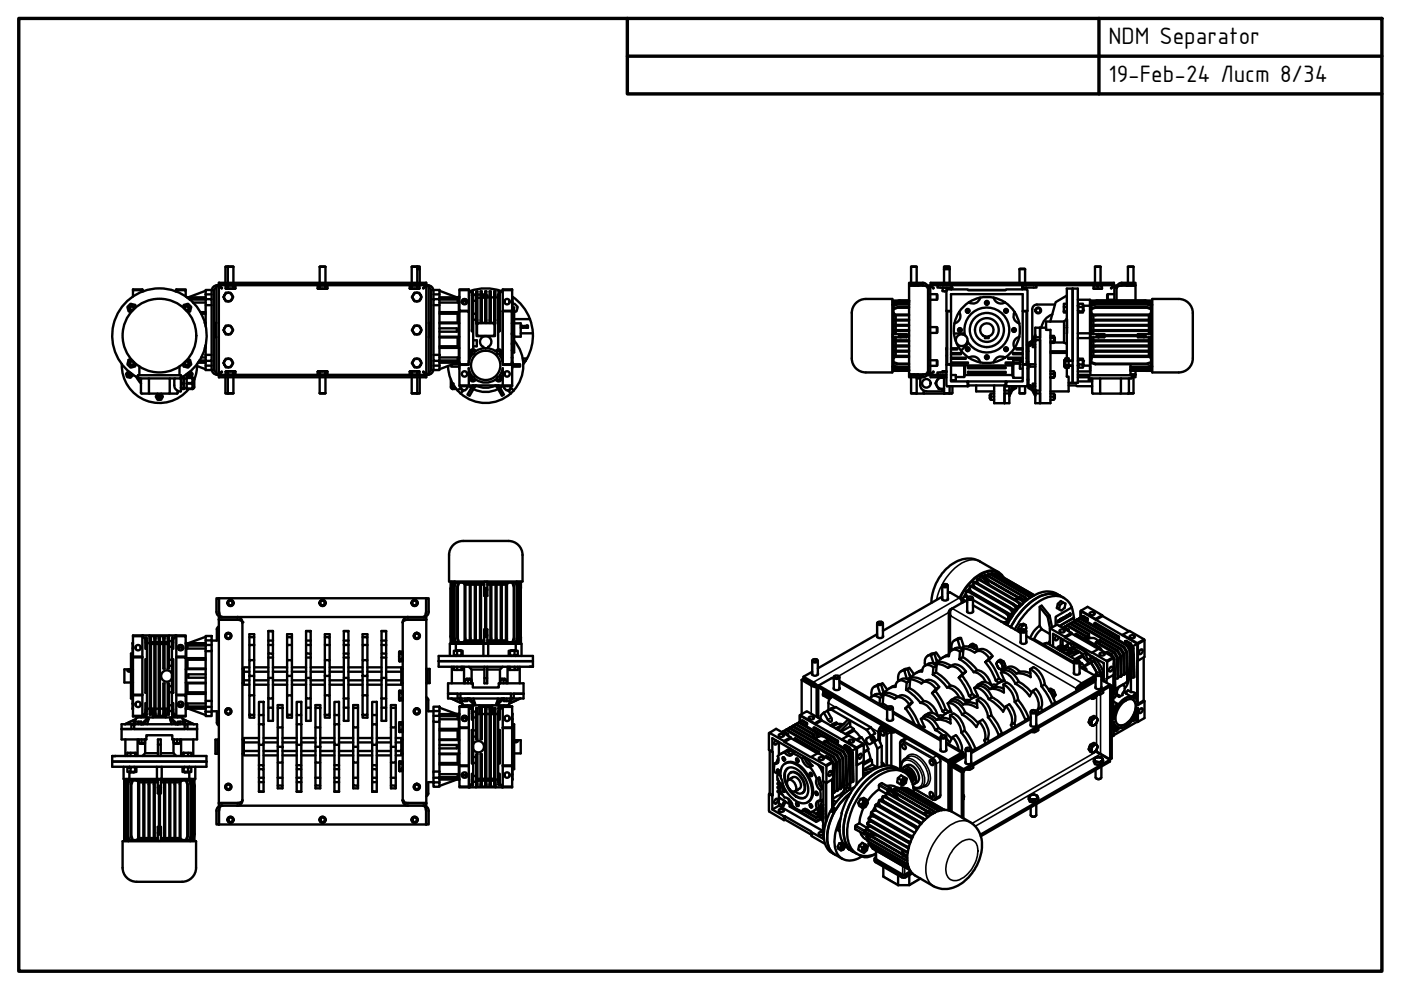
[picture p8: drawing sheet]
<svg xmlns="http://www.w3.org/2000/svg" width="297mm" height="210mm" viewBox="0 0 297 210" stroke-linecap="round" stroke-linejoin="round" font-family="sans-serif">
<defs><g id="words">
<g font-size="5.4">
<text x="235" y="9.4">NDM Separator</text>
<text x="235" y="17.4">19-Feb-24 Лист 8/34</text>
</g>
</g></defs>
<!-- layer: Visible (ISO) -->
<g fill="none" stroke="#000" stroke-width=".51">
<path d="M46.4 60v.5M46.4 60v.5l.7 .5-.1 .1M46.4 60h43.9M47.8 56.6h1.7M48.4 56.5l-.6 .1v3.4M49.5 56.6h-1.2v3.4M49.5 56.6v3.4M67.8 56.6h1.2M67.8 56.6v3.4M69 56.6v3.4M87.3 56.6h1.2v3.4M87.3 56.6h1.7"/>
<path d="M87.3 56.6v3.4M88.4 56.5l.6 .1v.5h-.5M88.5 57l.5 .1v2.9M90.3 60l.1 .5M90.3 60v.5l-.6 .6M193.2 56.6h1.2M193.2 56.6v3.4M194.4 56.6v3.4M200.2 57.1v-.1h1.1v.1M200.2 57.1v-.6h1.1v.6M200.2 56.6h1.1M200.2 57.1v2.9"/>
<path d="M200.2 57.1h1.1M201.3 57.1v2.9M216.2 57.1v-.1h1.1v.1M216.2 57.1h1.1M216.2 57.1v2.9M217.3 57.1v2.9M232.2 56.6h1.1M232.2 56.6v3.4M233.3 56.6v3.4M239.1 56.6h1.2M239.1 56.6v3.4M240.3 56.6v3.4"/>
<path d="M25.8 77.2a8 8 0 0 0 5.2 7.7 8 8 0 0 0 9-2.4M27.2 78.7l-.5 .6 .2 .6 .7 .2 .6-.5-.1-.2M27.7 79.1a.4 .4 0 0 0-.6 .3 .4 .4 0 0 0 .5 .4 .4 .4 0 0 0 .1-.7M27.8 76.2l-.5 .1-.3 1 .7 .6 1-.2 .1-.6M28.1 76.5a.49 .49 0 0 0-.6 .4 .49 .49 0 0 0 .5 .6 .49 .49 0 0 0 .4-.7M28.2 61.5h2v.3M28.4 65.5a.49 .49 0 0 0-.4-.6 .49 .49 0 0 0-.5 .5 .49 .49 0 0 0 .6 .4M28.8 65.2l-.1-.5-1-.3-.7 .7 .3 .9 .5 .2M28.9 79.8l1 1.5M29.5 77.7v1.9M30.4 61.7l-.2-.3h-2v1.5M37.2 61.7l.2-.2v.3"/>
<path d="M38.1 77.7v1.9M38.7 79.8l-.1 .3M38.8 65.2l.1-.5 1-.3 .7 .7-.3 .9-.5 .2M39.1 65.5a.49 .49 0 0 1 .4-.6 .49 .49 0 0 1 .6 .5 .49 .49 0 0 1-.7 .4M39.4 61.5v-.1h-2v.1h2v1.4M39.4 76.5a.49 .49 0 0 1 .7 .4 .49 .49 0 0 1-.6 .6 .49 .49 0 0 1-.4-.7M39.5 79.4l.4 .7M39.6 63h4M39.8 76.2l.5 .1 .3 1-.7 .6-1-.2-.1-.6M39.8 63.2h3.8M40.2 63.5h3.4M40.4 78.7l.5 .6-.3 .6-.4 .2"/>
<path d="M40.9 64.1h2.7M41.8 77.2l-.3 2.2a5 5 0 0 0-.4 2.9l-.3 .2M41.8 77.6l1.8 .7M42 76.9h1.6M42.1 76.8h1.5M42.3 76.4h1.3M42.5 66.2h1.1M42.6 66.5h1M42.7 75.8h.9M43.4 68.4h.2M43.4 68.6h.2M43.4 73.8h.2"/>
<path d="M43.5 73.4h.1M43.6 63.4h1.3v1.3h-1.3zM43.6 75.2h1.3v1.3h-1.3zM43.6 62.4h1.3M43.6 62.4v1M43.6 64.7v4.5M43.6 73.2v2M43.6 76.5v1M43.6 61.7l-3.7 1.3M44.9 76.5v2h-1.3v-1h1.3M44.9 61.6l-1.3-.1v.9M44.9 61.6v1.8"/>
<path d="M44.9 64.7v10.5M44.9 78.4a1.08 1.08 0 0 0 1.1 1M45.4 68.6h.3M45.4 71.4h.3M45.4 78.4l.2 .4 .3 .2M45.9 68.5h-.2v3h.2M45.9 61l-.5 .3v.3v16.8M46 79.4l.4 .1M46 60.5a1.08 1.08 0 0 0-1.1 1.1M46.4 79.5v.5M46.4 60.5l-.4 .1M46.4 60.5h44"/>
<path d="M46.4 79.5h44M46.4 80h43.9M46.5 60.6h-.6v18.8h.6M47 78.8l.1 .1-.7 .6v.5M47 61.1l-.6-.5v18.8l.6-.6M47.8 80v3.4l.6 .1M47.8 61.1h.6M47.8 61.1v-.5h.6v.5M47.8 78.8h1.6M47.8 78.8v.6h1.6M47.8 61.1h2.1M47.8 78.8h2.1"/>
<path d="M48 60.5v.1M48 79.4v.1M48.3 80v3.4h1.2M48.4 61.1h1.5M48.4 60.6h1.5v.5M48.4 76.1h.5l.5 .9-.5 .9h-.5M48.4 62.1h.5l.5 .9-.5 .9h-.5M48.4 69.1h.5l.5 .9-.5 .9h-.5M48.4 69.1h-.5l-.5 .9 .5 .9h.5M48.4 78.8v.6M48.4 76.1h-.5l-.5 .9 .5 .9h.5M48.4 62.1h-.5l-.5 .9 .5 .9h.5"/>
<path d="M48.4 76a.91 .91 0 0 0-.9 1 .91 .91 0 0 0 .9 .9M48.4 62.1a.91 .91 0 0 0-.9 .9 .91 .91 0 0 0 .9 .9M48.4 69.1a.91 .91 0 0 0-.9 .9 .91 .91 0 0 0 .9 .9M48.4 76a.91 .91 0 0 1 .9 1 .91 .91 0 0 1-.9 .9M48.4 62.1a.91 .91 0 0 1 .9 .9 .91 .91 0 0 1-.9 .9M48.4 69.1a.91 .91 0 0 1 .9 .9 .91 .91 0 0 1-.9 .9M49.4 78.8h.5M49.4 78.8v.6h.5v-.6M49.4 60.6v.5M49.5 80v3.4M49.7 60.5v.1M49.7 79.4v.1"/>
<path d="M67.4 61.1h.5M67.4 61.1v-.5h.5v.5M67.4 78.8h1.5M67.4 78.8v.6h1.5M67.4 61.1h2M67.4 78.8h2M67.6 60.5v.1M67.6 79.4v.1M67.8 80v3.4M67.9 61.1h1.5M67.9 60.6h1.5v.5M67.9 78.8v.6"/>
<path d="M68.9 78.8h.5M68.9 78.8v.6h.5v-.6M68.9 60.6v.5M69 80v3.4M69.2 60.5v.1M69.2 79.4v.1M86.9 61.1h.5M86.9 61.1v-.5h.5v.5M86.9 78.8h1.5M86.9 78.8v.6h1.5M86.9 61.1h2M86.9 78.8h2"/>
<path d="M87 60.5v.1M87 79.4v.1M87.3 80v3.4M87.4 61.1h1.5M87.4 60.6h1.5v.5M87.4 78.8v.6M87.9 69.1h1l.5 .9-.5 .9h-1l-.6-.9zM88.4 78.8h.5M88.4 78.8v.6h.5v-.6M88.4 60.6v.5M88.5 80v3.4h-1.2M88.7 60.5v.1"/>
<path d="M88.7 79.4v.1M89 80v3.4l-.6 .1M89.2 76.5l-.3-.4h-1l-.6 .9 .6 .9h1l.3-.5M89.2 76.5l.2 .5-.2 .4M89.2 62.5l-.3-.4h-1l-.6 .9 .6 .9h1l.3-.5M89.2 62.5l.2 .5-.2 .4M89.2 76.5a.91 .91 0 0 0-1.4-.2 .91 .91 0 0 0 0 1.4 .91 .91 0 0 0 1.4-.3M89.2 62.5a.91 .91 0 0 0-1.4-.2 .91 .91 0 0 0 0 1.4 .91 .91 0 0 0 1.4-.3M89.2 76.5l.1 .3-.1 .6M89.2 62.5l.1 .3-.1 .6M89.7 78.9l.6 .6v.5M89.7 61l.1 .1"/>
<path d="M89.8 61.1l.6-.5v18.8l-.6-.6-.1 .1M90.3 60.6h.6v18.8h-.6M90.4 79.5l-.1 .5M90.4 60.5l.4 .1a1 1 0 0 1 1.1 1M90.8 79.4l-.4 .1M90.9 61l.3 .1 .2 .5v16.8M90.9 68.5h.2v3h-.2M91.1 68.6h.3M91.1 71.4h.3M91.4 78.4l-.1 .2-.4 .4M91.9 78.4a1.08 1.08 0 0 1-1.1 1M91.9 75.2h1.3v1.3h-1.3z"/>
<path d="M91.9 63.4h1.3v1.3h-1.3zM91.9 62.4h1.3v-.9h-1.3v1.9M91.9 76.5v2h1.3v-1M91.9 64.7v10.5M91.9 77.5h1.3M93.2 69.6h3.7v.7h-3.7M93.2 71.4h4.2M93.2 71.6h3.8v1.8h-3.8M93.2 66.5h3.8v1.9h-3.8M93.2 76.9h4.1M93.2 76.8h4.1M93.2 75.8h4.1"/>
<path d="M93.2 66.2h4.1M93.2 64.1h4.1M93.2 63.5h3.8v.6M93.2 63.2h4.1M93.2 62.4v1M93.2 64.7v10.5M93.2 76.5v1M93.2 61.7l3.7 1.3M95 77.6a8 8 0 0 0 2 5.2M95.7 77.4v.3h1.7M96.9 76.9l-3.7 1.4M97 75.8v.6h-3.8"/>
<path d="M97.3 66.1v2.5h-4.1M97.3 75.8h.1M97.3 66.1h.1M97.3 63.1v1M97.3 75.8v1M97.3 63h-4.1M97.3 77.7l.1 .5M97.3 77v.2M97.4 62.9l-.2 .1M97.4 76.8h-.1l.1 .2M97.4 73.8h-.1v2M97.4 68.6h-.1v5.2h-4.1"/>
<path d="M97.4 64.1h-.1v2M97.4 63h-.1l.1 .1M97.4 77.4v4.3h11.2M97.4 61.5v4.4h2M97.4 65.9v.1h2v10.5M97.4 66v11.2h-1.3M97.4 77.4h2M97.9 63.8h.2M98 64.1h.1M98.1 63.9v.5M98.8 63.5v.4h-.7v-.4M98.8 63.6h.2"/>
<path d="M98.8 63.9v.5M99 79v.1M99.4 77.2h-2v.2M99.4 65.9v.1M99.5 76.5l-.1 .3M99.6 61.7a10 10 0 0 1 6.7 0M100 79.5l-.6-1.4v3.8h-2v-.2M100 79.5a.7 .7 0 0 0-.2 1.2 .7 .7 0 0 0 1.1-.3M100 62.6l.2-.3-.8-.8h-2v-.1h2v4.5M100 62.6h.2v7.4h-.2zM100 62.2v-.4h.2v.8M100 70v.2l.2 .1v-.3"/>
<path d="M100.2 62.4l.1 .1M100.3 62.5v11.6M100.3 63.8h.7M100.3 72.2h.8v1.2h-.8M100.3 62.5h.7M100.3 67.8h.7M100.3 66.5h.7M100.9 74.5a3.7 3.7 0 0 1 4.2 0M100.9 74.5a.7 .7 0 0 0-1.1-.3 .7 .7 0 0 0 .2 1.2l-.4 .7-.3 1.3M101 62.6v5.3M101.1 68.8v2.2M101.2 71l.2 .2h3.2"/>
<path d="M101.2 62.6h-.2v-.8h.2v6.7h-.2v2.8h3.9v-2.8h-.1v-.6h.2l-.1 .7M101.2 67.9h-.2v.7M101.2 63.1h.7M101.2 68.5h3.6M101.2 62.5h.7M101.9 68.5v-6.7h.3v6.7M101.9 67.9h.3M101.9 62.6h.3M102.2 62.5h.4v.5M102.5 73.6a1.21 1.21 0 0 1-.5-1.9 1.21 1.21 0 0 1 1.9 0 1.21 1.21 0 0 1-.4 1.9M102.5 73.5v.3M102.6 63l-.4 .1"/>
<path d="M102.6 63h.3M102.9 68.5v-6.7h.2v6.7M102.9 67.9h.2M102.9 62.6h.2M102.9 62.7h-.2v.3M103.1 63h.7M103.1 62.7h.2v.3M103.5 73.5v.3M103.8 68.5v-6.7h.3v6.7M103.8 67.9h.3M103.8 62.6h.3M104.1 63h.7"/>
<path d="M104.6 68.6l.2 .2M104.6 68.5l-3.2 .1-.2 .2M104.8 62.6h.2v-.8h-.2v6.1M104.9 68.8l-.1 2.2-.2 .2M105 62.6v5.3M105 63h.6M105.1 74.5a.69 .69 0 0 1 1.1-.2 .69 .69 0 0 1-.2 1.1l.5 1.1 .1 .9M105.7 62.6h.3v7.4h-.3zM105.7 62.4l-.1 11.7M105.7 70v.3l.3-.1v-.2M106 62.2v-.4h-.3v.8M106 79.5a.7 .7 0 0 1 .2 1.2 .7 .7 0 0 1-1.1-.3"/>
<path d="M106.5 76.5h.1M106.6 65.9h2l-2 .1zM106.6 65.9v-4.5h2v4.5M106.6 66v11M106.6 77.2l2 .1M106.6 77.4h2M107 79l-.1 .1M108 63.7v.4M108.5 66v11.2h1.8v.5h-1.7M108.5 76.8h.2v.2h-.2M108.5 74.3h.2v1.5h-.2M108.5 68.6h.2v2.1h-.2"/>
<path d="M108.5 73h.2M108.5 72.8h.2M108.5 70.9h.2M108.6 62.9a10 10 0 0 1 3.1 13.1M108.6 77.3v4.6h-2v-3.8l-.6 1.4M108.6 61.5h-2l-.8 .8 .2 .3M108.6 64.1h.1M108.6 63l.1 1.1M108.6 63.1h.1M108.6 77v.2M108.6 77.7v.5M108.7 64.1v2h-.2"/>
<path d="M108.7 70.7v.4h.3M108.7 64.5l.4-.1 .7 .7-.3 .9-.5 .2M108.7 66.1v2.5M108.7 75.8v1M108.7 65.2h.3v5.9M109 72.2a8 8 0 0 1-.1 10.6M109 71.1v1.3h-.3v1.9M109 68.6h1.4v2.8h-1.4M109 72.4v2.3h-.3M109 67.7h3.4M110.4 69.1l.1 .2-.1 .2M110.4 70.7h2.6"/>
<path d="M110.7 69.1h.1l.2 .4h-.4zM110.9 76h.8M110.9 76.5h.6M111.5 69.1l.1 .3 .1-.3 .1 .3 .1-.3v.4h-.1l-.1-.3v.3h-.2zM111.7 76l-.7 1.2M183.6 63.4a2.98 2.98 0 0 0-3 3v9.6a2.98 2.98 0 0 0 3 3M183.6 63.4h5.6v15.6h-5.6M189.2 64.6h.2M189.2 77.7h.1M189.4 78.3l.9 .2h2.4M189.4 78l.9 .2h2.4M189.4 78.1l.9 .2h2.4"/>
<path d="M189.4 77.5l.9 .3h2.4M189.4 77.6l.9 .3h2.4M189.4 76.9l.9 .3h2.4M189.4 76.8l.9 .3h2.4M189.4 77.7h-.1v.9l1.6-.1M189.5 75.7l-.1 2.6M189.5 66.9v.9M189.5 68v.9M189.5 69.1v.9M189.5 70.2v.6M189.5 71.5v.7M189.5 72.4v.9"/>
<path d="M189.5 73.5v.9M189.5 74.6v.9M189.5 66.4l.3 .3M189.8 75.7l-.3 .2M189.9 66.9v.9M189.9 68v.9M189.9 69.1v.9M189.9 70.2v.6M189.9 71.5v.7M189.9 72.4v.9M189.9 73.5v.9M189.9 74.6v.9"/>
<path d="M190.5 71.3l.5 .2M190.7 78.6h2M190.7 63.7h2M190.9 63.8l-1.6-.1v.9M191 70.8l-.5 .2M192.2 71v-.2h-2.9v.7h2.9v-.2M192.7 63.8h-2.4l-.9 .2 .1 2.7M192.7 71h-2v.3h2M192.7 66.7h-3.3v.2h3.3M192.7 75.5h-3.3v.2h3.3M192.7 74.4h-3.3v.2h3.3M192.7 73.3h-3.3v.2h3.3"/>
<path d="M192.7 72.2h-3.3v.2h3.3M192.7 70h-3.3v.2h3.3M192.7 68.9h-3.3v.2h3.3M192.7 67.8h-3.3v.2h3.3M192.7 65.1h-2.4l-.9 .3M192.7 65.2h-2.4l-.9 .3M192.7 64.6h-2.4l-.9 .2M192.7 64.4h-2.4l-.9 .3M192.7 64.1h-2.4l-.9 .3M192.7 64h-2.4l-.9 .3M192.7 63.9h-2.4l-.9 .2M192.8 60.6h1.8"/>
<path d="M192.8 79.4h1M192.9 60.5v.1M192.9 79.4v.1M193.2 80v3.4M193.8 79.4h.8M194.4 80v3.4M194.6 60.5v.1M194.6 79.4v.1M196 60.6l-3.3-.1v-.5h3a1.08 1.08 0 0 1 1 1.1M196.5 79.6h.8M196.7 78.9a1.06 1.06 0 0 1-1 1.1h-3v-.5l3.3-.1M196.8 61.1a1 1 0 0 0-1.1-.5h-3v18.8h3a1 1 0 0 0 1.1-.6"/>
<path d="M197.2 76.4l1.6 .1v1l-1.6 .1M197.2 62.4h1.4l.2 .1v1l-1.6 .1M197.2 69.4h1.4l.2 .1v1l-.2 .1h-1.4M197.2 79.4l.7-.6-.6 .7M197.2 60.6h-.4v18.8h.4M197.2 60.6v18.8M197.2 60.6l.7 .5M197.3 60.5l.6 .5-.1 .1M197.3 60.5h4.5M197.3 79.5h3.4M197.3 60.5v-.5h38.9v.5M197.3 79.5v.5h3.4"/>
<path d="M198.6 62.4v1.2M198.6 69.4v1.2M198.6 76.4v1.2M198.8 60.5v.5h3M199.9 61.7h.4M199.9 61h.8v.4M199.9 61v.7M200.2 80v3.4M200.3 61.7h.4M200.7 74.1v3.3l.1-.2M200.7 78.8h-.8M200.7 61.7h-.4"/>
<path d="M200.7 79h-1.9v.5M200.7 78.7h-.8v.3M200.7 75.4h.1M200.7 74.1h.1M200.7 77.3h.9v3.6h3.5v1h-4.3l-.1-.2zM200.7 65.9h.9M200.7 61h.9v.4M200.7 66v7.8M200.8 77.2v-11.2l-.1-.1v-4.4l.1-.1h4.3l.2 .1h7.9l.2-.1h4.3l.1 .1v4.4l-.1 .1v11.2l.1 .1M200.8 77.2h.8M200.8 73.8h-.1v.3M201.6 61h.1"/>
<path d="M201.6 77.3v-14.9h15.2v14.9M201.6 66h-.8v11M201.6 76.8h3.6v.3h-3.6M201.6 75.8h3.2v.3h-3.2M201.6 74.9h2.2v.2h-2.2M201.6 73.8h1.4v.3h-1.4M201.6 79.5h1v1.1h-1M201.8 60.5h14.9M201.8 60.5v.9M202.3 70.7h1.9M202.4 68.5a7 7 0 0 0 .2 3.8M203.4 66.1l-.7 1.4-.3 1"/>
<path d="M203.4 66.2a1.59 1.59 0 0 1-1 2.4M204.2 70.7v.2M204.4 77.5v2.4h-1.8M204.6 77.5v2l-.2 .4M204.6 79.5h10M204.6 71.1a1.25 1.25 0 0 1 .5 1.3M204.6 71.1a1.25 1.25 0 0 0-1.7 .3 1.25 1.25 0 0 0 .3 1.8 1.25 1.25 0 0 0 1.8-.4M204.6 71.1a4.8 4.8 0 0 1 5.5-5.8 4.8 4.8 0 0 1 3 7.4 4.8 4.8 0 0 1-8-.3M205 72.8l.1 .2-1.3 1.3M205.1 72.4l-.1 .4M205.2 78.8h8v.3h-8zM205.2 77.9h8v.2h-8z"/>
<path d="M205.2 61.5h8M205.4 75.8a1.59 1.59 0 0 1 2.4 1M207.8 63.1a7 7 0 0 1 5.3 1M207.8 63.1a7 7 0 0 0-4.4 3M207.8 63.1a1.59 1.59 0 0 1-2.4 1M208.8 71.3v.4h.8v-.4M208.8 71.4h.8M210.7 63.1a1.59 1.59 0 0 0 2.4 1M213.1 64.1a7 7 0 0 1 3 4.4M213.1 75.8a1.59 1.59 0 0 0-2.4 1M214.6 77.5v2l.2 .6M214.8 77.1v.4h-13.2"/>
<path d="M214.8 77.1v3h2M214.8 76.3v.5M215.1 66.2a1.59 1.59 0 0 0 1 2.4M216.1 68.5a7 7 0 0 1-4.7 8.1 7 7 0 0 1-8.6-3.8M216.1 71.4a1.59 1.59 0 0 0-1 2.4M216.2 76.8h-3v.3h3M216.7 61h.9v.4M216.7 60.5h19.5M216.7 60.5v.9M216.8 77.3l1 .1v4.3l-.1 .2h-4.3v-1h3.4zM216.8 76.3h-2v.5M216.8 75.8h-3.1v.3h3.1"/>
<path d="M216.8 74.9h-2v.2h2M216.8 73.8h-1.3v.3h1.3M216.8 77.2h.9M216.8 76.8h-.6v1.4h.6M216.8 65.9h1M216.8 66h.9M217.6 61h.1M217.7 76.8h.4M217.7 74.5h.4M217.7 73.2h.4M217.8 66l-.1 10M217.8 78.2h.3"/>
<path d="M218.8 72.2l-.7 .5v9.6l.7 .4M218.9 72.3l-.5 1M219.5 71l-1.1 2v.3l.5-.3M219.5 77.2h-1.1v.5h1.1M219.5 71.3l-.5 .9M219.5 71.5v.6h1M219.5 72.1v10.7h-.6v-.2h.6M219.5 77.2v.5M219.5 71v.3M219.5 73.1h-.6v.5h.6M219.5 72.4h-.6v.7M219.5 72.2h-.6v.2"/>
<path d="M219.5 71.5h1M219.8 60.5v.5h-3.1M219.8 64.6h3.8M219.9 64.6a.99 .99 0 0 0-1 1v6.6M220.5 69.5v16M221.8 69.5h-2.3v2M222.7 79.9h.8v.2h-.8M222.7 79.3h.8v.6M222.7 78.7h.8v.6M222.7 72.4h.8v.3h-.8M222.7 71.6h.8v.8M222.7 71.2h.8v.4"/>
<path d="M222.7 74.5h3.5M222.7 74.8h3.5M223.1 66.7a3.5 3.5 0 0 0-2.3 2.8M223.5 71.6h.1M223.5 72.6h2.1M223.5 79h.1M223.6 79v.7l-.1 .1M223.6 71.6v.7l-.1 .1M223.6 71.6v.8M223.6 79v.8M225.6 66v.3h.6M225.6 66h.6"/>
<path d="M225.6 72.6l.6 .4M225.6 68.2h-3.8v1.7h.9v15.6h-3.2v-2.1M225.6 68.2v4.4M225.6 77.5h.3v.5h.7v-.5M225.9 76.3h-.3v1.5h.3M225.9 76.5h.7v1h-.7zM226.2 67.7v3M226.2 78v1.9h.4v3.1h-3.9M226.2 67.6l-.6 .6M226.2 62.7l-2.4 1.4-1.1 4.1M226.2 65.1h-.6v.9M226.2 64.4h-.6v.7"/>
<path d="M226.2 69.1v.4M226.2 69.5h.1M226.2 69.1h.1M226.2 69.1v-7.9h2.3v20h-1.9M226.2 69.5v6.5M226.6 77.5h.8M227.4 61.2v20v-3.6h-.8M227.4 76.5h-.8v-.5h-.7v.5h-.3M228.5 63.6h2.6v7.1M228.5 76.5h.1M228.5 70.7h2.6M228.5 77.5h.1"/>
<path d="M228.5 79.5h2.7M228.5 80h2.4M228.5 65.8h.1M228.5 64.8h.1M228.5 71.7h2.6M228.6 76h1v.3h-1zM228.6 76.3v1h1v.6h-1v-.6M228.6 65.1v.9h1v.3h-1v-.3M229.6 65.1v-.7h-1v.7h1v.9M229.6 77.5h1.5M229.6 64.8v1zM229.6 76.3v1.2v-1"/>
<path d="M229.6 64.8h1.5M230.8 80v.6h.8M230.9 79.6h9.1v.4l-.2 .2h-8.7l-.2-.2zM231.1 70.7v1M231.1 71.7v7.1h-2.6M231.1 71.4h.1M231.1 63.8h.1M231.1 64.3h.1M231.1 70.9h.1M231.1 64.6h.1M231.1 77.7h.1M231.1 78.5h.1"/>
<path d="M231.1 78h.1M231.4 76.2l-.2 .2v3.2M231.4 75.9v1.1l.8 .2h11l.9-.3M231.4 64.3v-.3l.8-.2h11l.9 .2v.3M231.4 64.3v.4M231.4 64.7v.7M231.4 65.4v1l.3 .3M231.4 66.7h12.7M231.4 75.7h12.7M231.4 66.9h12.7M231.4 67.8h12.7M231.4 68h12.7"/>
<path d="M231.4 68.9h12.7M231.4 69.1h12.7M231.4 70h12.7M231.4 70.2h12.7M231.4 72.2h12.7M231.4 72.4h12.7M231.4 73.3h12.7M231.4 73.5h12.7M231.4 74.4h12.7M231.4 74.6h12.7M231.4 75.5h12.7M231.4 76.8l.8 .3h11l.9-.3"/>
<path d="M231.4 64.1l.8-.2h11l.9 .2M231.4 64.3l.8-.3h11l.9 .3M231.4 64.3l.8-.2h11l.9 .3M231.4 64.7l.8-.3h11l.9 .3M231.4 64.8l.8-.2h11l.9 .2M231.4 65.4l.8-.3h11l.9 .3M231.4 65.5l.8-.3h11l.9 .3M231.4 66.4v4.4M231.4 71.5v4.4M231.7 75.7l-.3 .2M231.8 66.9v.9M231.8 68v.9"/>
<path d="M231.8 69.1v.9M231.8 70.2v.6M231.8 71.5v.7M231.8 72.4v.9M231.8 73.5v.9M231.8 74.6v.9M231.9 61.1l.4 .1M231.9 61.1v-.5h.8v.5M231.9 60.5v.1M232.3 61.2h.9M232.5 71.3l.4 .2M232.6 71h10.2v.3h-10.2z"/>
<path d="M232.6 63.7h10.2M232.7 61.1l-.4 .1M232.7 61.1l.5 .1M232.7 60.6h.9v.5M232.8 63.8l-1.6-.1v.9h.2M232.9 70.8l-.4 .2M233.6 60.5v.1M233.6 61.1l-.4 .1M234.1 71v-.2h-2.9v.7h1.7M234.1 71.3v.2h-1.2M234.9 62.4v1.2M235.6 61v.1"/>
<path d="M236.2 60.5l-.6 .6M236.3 62.4h-1.4l-.2 .1v1l1.6 .1M236.3 60.6h.4v3.1M236.3 60.6v3.1M236.3 60.6l-.7 .5M236.7 61.1a1 1 0 0 1 1.1-.5h2.9v3.1M237.5 60.6l3.2-.1v-.5h-2.9a1.08 1.08 0 0 0-1 1.1M238.8 60.6h1.9M238.9 60.5v.1M239.7 78.6h3.1M239.7 78.5h3.5M239.7 77.2v2.4"/>
<path d="M239.7 79.4h.1M240.3 80v3.4M240.6 60.5v.1M240.6 79.4v.1M240.7 79.4h-1l1 .1v.5h-.7M240.7 78.6v.8h-1M241.3 71v-.2h2.9v.7h-2.9v-.2M242.5 70.8l.5 .2M242.6 63.8l1.6-.1v.9h-.1M243 71.3l-.5 .2M243.2 78.5h.1M243.6 66.9v.9"/>
<path d="M243.6 68v.9M243.6 69.1v.9M243.6 70.2v.6M243.6 71.5v.7M243.6 72.4v.9M243.6 73.5v.9M243.6 74.6v.9M243.7 75.7l.3 .2M244 75.7l.1 .2M244 71.5l.1 4.2M244 66.4l-.3 .3M244.1 66.4l-.1 .3"/>
<path d="M244.1 75.9v1M244.1 76.9v1.4M244.1 64.3v.4M244.1 64.7v.7M244.1 65.4v1M244.1 77.6l-.9 .3h-3.5M244.1 77.5l-.9 .3h-3.5M244.1 78.1l-.9 .2h-3.5M244.1 78l-.9 .2h-3.5M244.1 78.3l-.9 .2M244.1 78.3l-.9 .2h-3.5M244.1 77.7h.1v.9l-1.6-.1"/>
<path d="M244.1 66.7l-.1 4.1M244.2 64.6h.1M244.2 77.7h.1M244.3 63.4h5.6a2.98 2.98 0 0 1 3 3v9.6a2.98 2.98 0 0 1-3 3h-5.6zM29.6 80.2l.3 .2M29.8 80.2l.1 .2M31.5 80.2l.2 3.3M33.4 83.5l-.4 .6 .4 .7h.8l.3-.7-.3-.6M36 80.2l-.1 3.3M37.1 80.2l-.1 .1v1.4a1.26 1.26 0 0 0 .7 1.2l-.2 .6h-7.5l-.1-.2v-2.9M38.1 80.2h-8.7l-.1-.2v-.4h9.1v3.3l-.7 .1M38.3 80l-.2 .2"/>
<path d="M38.4 82.2l.1 .1M38.4 80.1a10 10 0 0 0 3.2-15.2 10 10 0 0 0-15.6 0 10 10 0 0 0 3.3 15.2M38.5 81.3v1.2l.5-.1M38.5 81.3h.5v1.1h-.5M38.5 80.2h.5v1h-.5M38.5 80.2l-.1 .2M39 80.2l-.5-.1v1.2M39 81.2v.1M39 80.3h.6M39 82.3h.6M39.6 81.3v1.2h1.2M39.6 80.2h1.2v1h-1.2"/>
<path d="M39.6 81.3h1.2v1.1h-1.2M40.8 80.1l.4 .4M40.8 80.1h-1.2v1.2M40.8 80.1v.1M40.8 81.2v.1M40.8 82.4v.1M47.8 83.4h1.7M67.8 83.4h1.2M87.3 83.4h1.7M95.6 80.5v1.6l.4 .4M96 82.5h.7M96 82.4v.1"/>
<path d="M96 81.3v1.1h.7M97 82.8l.6-.6 .2 .3 .4 .3M97 82.8a8 8 0 0 0 11.9 0M97.7 81.9l.2 .7 .7 .2 .5-.5-.1-.4M98.3 82.8l-.7 .6M99.4 81.8l.5 .4M100.2 81.7l-1.1 2 .5 .2 1.1-2M100.3 81.7l.4 .2M100.4 82.5a5.7 5.7 0 0 0 5.2 0M100.8 81.7a4.8 4.8 0 0 0 4.4 0M100.9 80.5a3.7 3.7 0 0 0 4.2 0M100.9 81.7h.1"/>
<path d="M105 81.7h.1M105.3 81.9l.3-.2zM105.7 81.7l1.1 2-.4 .2-1.1-2M106.6 81.8l-.6 .4M107 81.9l-.2 .4 .6 .5 .7-.2 .2-.7M107.7 82.8l.6 .6M108.9 82.8l-.5-.6-.4 .5-.3 .1M193.2 83.4h1.2M194.3 83.5h5.9M194.4 80.2h.7M195.2 80l-.1 1.7a1.29 1.29 0 0 0 1.3 1.2M195.8 82.9l.1 .6"/>
<path d="M196.4 83h3.3M200.2 83.5h.1M200.2 80.1h-1.1l-.7 1.1 .6 1.2 1.2 .1M200.2 83.4h1.1M200.2 82.9h-.5M200.2 80.2a1.21 1.21 0 0 0-1.7 1.1 1.21 1.21 0 0 0 1.7 1.1M201.3 81.9v1.5M201.9 81.9v1.4l-.6 .2M205.1 80.9h8.3M205.3 80.9v.8M207 81.7v1.3h3.8M209.9 83.7v.8"/>
<path d="M209.9 84.5h.1M210 84.1v.7h.8M210 83.7l-.2 .1 .1 .7M210.8 81.7v3.8h3.2v-2.1h-1M210.8 83.5h-.8v.6h.8M213 82.8h1v.6M213 81.7v3.8M213.2 81.7h-7.9l-.2 .2M213.2 81.7l.2 .2M213.2 80.9v.8M214 82.6h.5v-.7h-.5v.9h.5v-.2M214 83.7v.2"/>
<path d="M214.5 82.8l-.5 .9M214.7 81.9h-.2M215 81.9l-.5 .8M215.1 81.9l-1.1 2M215.4 81.9v.4l-.7 .4M216.2 81.9v1.6l1.1-.1v-1.5M216.2 83.4h1.1M217.7 81.9h.4M217.8 81.7h.3M217.8 80.5h.3M218.4 81.7v.2l1.1 2M218.4 81.7l.5 1"/>
<path d="M218.4 81.7l.5 .2M219 82.8l.5 .9M219.5 83.7v.2M219.5 81.9h-.6v.7M219.5 81.3h-.6v.6M220.5 82.8h-1v.6h1M222.7 84.1h.8v.7h-.8M222.7 83.5h.8v.6M223.5 83.7h.1M223.6 83.7v.7l-.1 .1M223.6 83.7v.8M226.6 81.7h1.6l.1 .2h3.3"/>
<path d="M228.5 80.9h3.1M231.4 80.2l.2 .2v2.9l.1 .2h7.5l.2-.2v-3l.1-.1M233.2 80.2l.1 3.3M237.7 80.2l-.1 3.3M239.3 83.4h1M240.3 83.4l-1.1 .1M98.2 114.7h9.6M98.2 114.7a2.98 2.98 0 0 0-3 3v5.6h15.6v-5.6a2.98 2.98 0 0 0-3-3M28.1 138.6h-.3v9.5h.3M28.1 136.5v1M28.1 139.5v2.4M28.2 134.9h2l.8 .8-.2 .2v.3"/>
<path d="M28.2 136.3v.2M28.2 137.5v2M28.2 139.4h2M28.2 139.2h2M28.8 137l-.1 .5M30.2 134.7h-2v17.2h2v-4.6M30.2 134.8l.2 .1M30.2 134.7v4.7M30.2 134.7h1.5M30.2 139.4v7.9M30.4 134.7v.4M30.8 136.2h.3v1.4h-.3z"/>
<path d="M30.8 135.1h.3v.3h-.3zM30.8 139.8h.3v7.1h-.3zM30.8 135.4v.1M31.1 135.7v15.2M31.1 135.4v.8M31.7 134.7h4.2v.2h-4.2zM31.7 135.2h.3v16.3h-.3v-.2h.3M31.7 134.9v1.5h-.5M32 135.4h-.3v.8M32 136.2h.7M32 136.5h.7M32.7 135.2h.3v16.3h-.3z"/>
<path d="M32.7 135.4h.3M33 136.2h.7M33 136.5h.7M33.7 135.2h.2v16.3h-.2zM33.7 135.4h.2M33.9 136.2h.7M33.9 136.5h.7M34.6 135.2h.3v6.5h-.3zM34.6 135.4h.3M34.9 136.2h.7M34.9 136.5h.7M35.6 135.4h.2v.8"/>
<path d="M35.8 135.2h-.2v6.5h.2v-5.5h-4.1v14.2M35.8 134.9v1h.6M35.8 137.1h.6M35.8 139.9h.6M35.9 134.7h1.5M36.5 135.1h.2v.3h-.2zM36.5 135.4v.8h.2v1.4h-.2v-1.4M36.5 139.8h.2v7.1h-.2zM36.5 135.7v15.2M36.7 136.2v-.3l-.1-.2 .8-.8h2v4.3M36.7 135.4v.1M37.2 134.7v.4"/>
<path d="M37.4 134.8l-.2 .1M37.4 134.7v4.7M37.4 139.4h2v7.9M37.4 139.2h2v.2M37.4 134.7h2v.2M37.4 139.4v7.9M37.8 137h.2M38 136.8v.5M38.7 137.8v-.5h-.7v.5M38.7 137.5h.1M38.7 136.9v.4M38.7 137.2h.1"/>
<path d="M39.4 136.3h.1l-.1 .2M39.4 137.5h4.2M39.5 136.5v3h-.1M39.5 139.5v2.4h4.1M39.5 136.5h4.1M39.5 139.5h4.1M39.9 136.4h3.7M43.6 134.8h1.3v1h-1.3zM43.6 135l-3.7 1.4h-.4M43.6 135.8v1M43.6 138.1v10.5M43.6 136.9h-3.8v.6"/>
<path d="M43.6 139.9h-3.8v1.8h3.8M44.9 136.8h-1.3v1.3M44.9 138.1v10.5M46.4 132.8l-.4 .6v2.4h-1.1v2.3h-1.3M46.5 130.1l-.1-3.3h-.5v2.9a1.16 1.16 0 0 0 1.1 1.1M47.1 130.8a1.09 1.09 0 0 1-.7-1.1v-2.9h43.9v2.9a1.09 1.09 0 0 1-.6 1.1M50.3 130.8a1.16 1.16 0 0 1 1.1 1.1v37.7M50.3 130.8h-3.9v.5l4.2 .1M50.3 130.8h36.2M51.4 132a1 1 0 0 0-1.1-.6h-3.9v38.8h3.9a1 1 0 0 0 1.1-.6M52.9 140h1v3.3h-1zM52.9 135.1v1.7"/>
<path d="M53.9 136.8h-1v3.2M53.9 135.1v-.6h-1v.6h1v1.7M53.9 136.8v3.2M56.9 136.8v1.8h1v.8M56.9 135.8h1M56.9 133.8v3M56.9 138.6v5.1M56.9 139.4h1M56.9 136.8h1M57.9 133.8h-1h1v2M57.9 135.8v2.8M57.9 139.4v4.3"/>
<path d="M60.9 140h1v3.3h-1zM60.9 135.1v1.7M61.9 136.8h-1v3.2M61.9 135.1v-.6h-1v.6h1v1.7M61.9 136.8v3.2M64.9 136.8v1.8h1v.8M64.9 135.8h1M64.9 139.4h1M64.9 136.8h1M64.9 133.8v3M64.9 138.6v5.1M65.9 133.8h-1h1v2"/>
<path d="M65.9 135.8v2.8M65.9 139.4v4.3M68.9 140h1v3.3h-1zM68.9 135.1v1.7M69.9 136.8h-1v3.2M69.9 135.1v-.6h-1v.6h1v1.7M69.9 136.8v3.2M72.9 136.8v1.8h1v.8M72.9 135.8h1M72.9 139.4h1M72.9 136.8h1M72.9 133.8v3"/>
<path d="M72.9 138.6v5.1M73.9 133.8h-1h1v2M73.9 135.8v2.8M73.9 139.4v4.3M76.9 140h1v3.3h-1zM76.9 135.1v1.7M77.9 136.8h-1v3.2M77.9 135.1v-.6h-1v.6h1v1.7M77.9 136.8v3.2M80.9 136.8v1.8h1v.8M80.9 135.8h1M80.9 139.4h1"/>
<path d="M80.9 136.8h1M80.9 133.8v3M80.9 138.6v5.1M81.9 133.8h-1h1v2M81.9 135.8v2.8M81.9 139.4v4.3M84.7 139.7v.5M84.7 138.1v1.6M84.7 138.7h.6v1h-.6M84.7 138.1h.6v.6M84.7 138.1v2.1M85.3 139.7v.5h-.6"/>
<path d="M85.3 138.4h.1M85.4 132a1 1 0 0 1 1.1-.6h3.9v38.8h-3.9a1 1 0 0 1-1.1-.6M85.4 132v37.7a1.16 1.16 0 0 0 1.1 1.1M86.5 130.8a1.16 1.16 0 0 0-1.1 1.2M86.5 130.8h3.9v.5l-4.3 .1M90.3 130.1l.1-3.3h.5v2.9a1.16 1.16 0 0 1-1.1 1.1M95.5 124.8v10.2M95.6 134.8l-.1 1.6h.9v-.2M95.6 135.4l.2 .8h.3M95.6 136.4v.1M95.6 135.3v.1M95.9 123.5l-.2 .8v11.1l.2 .8"/>
<path d="M96.1 123.5h-.3l-.2 .8v11.1M96.1 123.5h.4M96.1 136.2h.4M96.1 123.5l-.3 .8v11.1l.3 .8M96.1 136.4v.1M96.2 123.5l-.3 .8v11.1l.2 .8M96.4 123.5v-.1h-.9l.1 1.6M96.4 123.3v.1M96.4 136.4v.1M96.5 123.5h.7M96.5 136.2h.7M96.5 123.5l-.2 .8v11.1l.2 .8"/>
<path d="M96.6 123.5l-.2 .8v11.1l.2 .8M96.6 138h1.1zM96.6 136.5v1.5M96.6 139v.1M96.9 139h.9v-1h.3v1h-.3M96.9 138h-.7v1h.7v-1h.9M97.2 123.5l1.3 .1M97.2 136.2h1M97.2 123.5l-.3 .8v11.1l.3 .8M97.4 123.5l-.3 .8v11.1l.2 .8M97.7 139v.1M98.2 136.2h4.5"/>
<path d="M98.2 123.6l.3 .3M98.5 136.2v-12.7h.2v12.7M98.5 135.9l-.3 .3M98.7 123.6h.9M98.7 135.8h.9M98.7 124h.9M99.6 136.2v-12.7h.2v12.7M99.8 123.6h.9M99.8 135.8h.9M99.8 124h.9M100.7 136.2v-12.7h.2v12.7M100.9 123.6h.9"/>
<path d="M100.9 135.8h.9M100.9 124h.9M101.8 136.2v-12.7h.2v12.7M102 123.6h.7M102 135.8h.7M102 124h.7M102.5 136.5h-7.1v2.6M102.5 139.1v-2.6h1v2.6M102.7 134.7l.1 .4M102.7 136.4v.1M102.8 124.6l-.1 .5M102.9 126.3h-.2v-2.9h.6v2.9h-.2"/>
<path d="M102.9 133.4h-.2v3h.6v-3h-.2M102.9 124.8h.2v10.2h-.2zM103.2 124.6l.1 .5M103.3 136.4v.1M103.3 134.7l-.1 .4M103.3 136.2h4.4M103.3 123.6h.7M103.3 135.8h.7M103.3 124h.7M103.5 136.5h7.1v2.6M104 136.2v-12.7h.2v12.7M104.2 123.6h.9"/>
<path d="M104.2 135.8h.9M104.2 124h.9M105.1 136.2v-12.7h.2v12.7M105.3 123.6h.9M105.3 135.8h.9M105.3 124h.9M106.2 136.2v-12.7h.2v12.7M106.4 123.6h.9M106.4 135.8h.9M106.4 124h.9M107.3 136.2v-12.7h.2v12.7M107.5 135.9l.2 .3"/>
<path d="M107.7 136.2h1.1M107.7 123.6l-.2 .3M107.9 138h.2v1h-.2zM108.1 139h1v-1h.7v1h-.7M108.1 138h1.2h-1M108.3 139v.1M108.6 123.5l.3 .9v11l-.3 .8M108.8 123.5l-1.3 .1M108.8 123.5h.6M108.8 123.5l.3 .8v11.1l-.3 .8M108.8 136.2h.7M109.3 139v.1"/>
<path d="M109.3 123.5l.3 .8v11.1l-.3 .8M109.3 136.5v1.5M109.4 123.5h.5M109.4 123.5l.3 .8v11.1l-.2 .8M109.5 136.2h.4M109.5 123.5v-.1h.9v1.6M109.6 123.3v.1M109.6 136.4v.1M109.8 123.5l.3 .8v11.1l-.3 .8M109.9 136.4v.1M109.9 123.5h.2M109.9 123.5l.2 .8v11.1l-.2 .8"/>
<path d="M110.1 123.5v.1M110.1 123.5l.3 .8v11.1l-.2 .8h-.3M110.1 123.5l.2 .8v11.1l-.2 .8M110.3 136.4v.1M110.4 134.8v1.6h-.9v-.2M110.4 124.8v10.2M172.3 140a.55 .55 0 0 1 .5-.3 .55 .55 0 0 1 .5 .4 .57 .57 0 0 1-1-.1zM172.5 139.8a.3 .3 0 0 0-.3 .4 .3 .3 0 0 0 .4 .2 .45 .45 0 0 0 .6 .1 .45 .45 0 0 0 .1-.6l-.2-.1M186 134.8a.66 .66 0 0 0 .5 .6 .66 .66 0 0 0 .7-.3v-.3M186 132.1v3M186 134.5l-12.6 7.2M186.1 131.9l.2-.1a.4 .4 0 0 1 .5 0 .4 .4 0 0 1 .2 .4l-.1 .1a.43 .43 0 0 1-.5 .1 .43 .43 0 0 1-.3-.5z"/>
<path d="M186.2 131.9a.35 .35 0 0 0-.2 .5 .35 .35 0 0 0 .5 .1 .45 .45 0 0 0 .5-.1 .45 .45 0 0 0 .1-.4l-.2-.1M187.2 132.1v3M196.7 139l.8-.4 1-.3 .9 1.4M197.4 138.9a1.39 1.39 0 0 0-1.3 1.9v.3l.7-.4a1.52 1.52 0 0 1 1.8 .4M199.8 126.8a.66 .66 0 0 0 .5 .6 .66 .66 0 0 0 .7-.3v-.3M199.8 124.2v2.9M199.8 126.5l-12.6 7.2M199.9 124l.1-.1a.45 .45 0 0 1 .5-.1 .45 .45 0 0 1 .3 .5h-.1a.43 .43 0 0 1-.5 .1 .43 .43 0 0 1-.3-.4zM200 123.9a.33 .33 0 0 0-.2 .5 .33 .33 0 0 0 .5 .1 .4 .4 0 0 0 .5 0 .4 .4 0 0 0 .1-.5l-.2-.1M201 124.2v2.9M201 125.8l.4-.2 2 1.2M201.2 129.8v9"/>
<path d="M201.2 138.8l-1.4 .7M201.5 130.6h.1M201.9 129a1.28 1.28 0 0 0-.4 1.6M201.9 129l-.4 .2a.88 .88 0 0 0 0 1.4M203 135.7a1.35 1.35 0 0 0-1.2 1.9v.3l.7-.4a1.68 1.68 0 0 1 1.8 .3M203.4 126.8a1.05 1.05 0 0 1 .5 1.1M203.4 126.8l.6 .3 .1 .6M203.4 139.8a8.6 8.6 0 0 1 3.1 2.7M203.5 138.2a1.33 1.33 0 0 0-1.5-.4 1.33 1.33 0 0 0-.8 1.3 2.47 2.47 0 0 0-2.3 1.2l-.4-.6M203.5 138.2l.8-.4-.2 1.5-.7 .5zM203.8 137.5a4.8 4.8 0 0 1 2.9 .9 1.69 1.69 0 0 1 2.4 .4l.6 .7M203.8 135.3h-.6l-.8 .5"/>
<path d="M203.9 127.1l.1-.3 .7-.3 .2-.3-.1-.8 .2-.2 .6 .1 7.7 4.5 .6 .6M204 126.8l.6 .6M204 127.2l.4 .4M204.1 139.3l1.8 1.3 1.3 1.5M204.2 127.6v.1M204.2 127.4v.1M204.3 137.1a4.6 4.6 0 0 1 3 .8M204.3 137.1l-.5-1.8-.8 .4 .6 1.7M204.3 137.1l-.6 .4M204.8 125.7l-.5 .9M204.8 125.4l.6 .1 7.8 4.5 .6 .6M204.9 126.2l.2 .3h-.4"/>
<path d="M205.1 129.5a.62 .62 0 0 0 .6 .5 .62 .62 0 0 0 .6-.5M205.1 126.5l.2 .1M205.1 126.8v3M205.1 127.6l-.4-.2-2.8 1.6M205.3 126.6a.5 .5 0 0 1 .5-.1 .5 .5 0 0 1 .3 .4 .54 .54 0 0 1-.9-.2zM205.3 126.5a.38 .38 0 0 0-.1 .6 .38 .38 0 0 0 .5 .1 .35 .35 0 0 0 .5-.2 .35 .35 0 0 0-.2-.5M205.4 125.3l.3-.3-.1-.6 .1-.2 .6 .1 7.8 4.5 .6 .6M205.5 137v.1zM205.6 124.7l-.5 .6M205.6 124.4l.6 .1 7.8 4.5 .5 .6M205.7 125l.2 .4M205.7 136.8l.1-.1 .3 .3-.4-.1-.2 .1z"/>
<path d="M205.8 136.7l.4-.2 .8 .4-.5 .2M205.9 125.5l8.3 4.8M206.1 137l.4 .1 .1 .4zM206.3 128.3l10.1 5.9-.4-.2-.2-.7 .5-.9M206.3 127.2l7.3 4.2M206.3 126.8v3M206.4 124.1l-.2 .2M206.4 123.8l-.4 .5M206.4 124.1l.1-.7 .6 .2 7.8 4.4 .6 .6M206.4 123.5l.6 .2 7.8 4.5 .5 .5M206.4 124.1l.3 .4M206.7 124.6l8.4 4.7"/>
<path d="M207 136.9l.3 1M207 138.1l.6-.4a2.44 2.44 0 0 1 2.8 1.4M207.1 123.5h.1v-.6h.7l7.7 4.5 .6 .5M207.1 137.2l.1 .3M207.2 123.2l-.4 .3M207.2 122.9l.6 .1 7.8 4.5 .5 .5M207.2 123.5l.2 .3M207.7 122.8l-.1 .1M208.7 122.7l.7 1.1M208.7 122.3v-.3l.2-.1 .6 .2 7.8 4.4 .5 .6M208.7 122l.6 .1 7.8 4.5 .6 .5M208.8 122.7l.2-.1 7.2 4.2h-.2z"/>
<path d="M208.8 122.7l1 1.3M208.9 122.5l.5 .4M209.2 122.6l-1.1-.7-.4 .3v.7M209.5 122.1v-.4l.7 .1 7.8 4.5 .4 .4M209.5 121.7l.6 .1 7.8 4.5 .5 .5M209.7 139.5l.7-.4-.8 .9-.7 .4zM210.2 121.1l.2 .5M210.3 121.6l.6 .2 7.8 4.4 .2 .3M210.3 121.6v.2M210.3 121.6h.1M210.4 121.6l.6 .2 7.9 4.6M211 121.8h.6l7.7 4.4-7.7-4.4"/>
<path d="M211.8 121.3l-4-2.2a5.7 5.7 0 0 0-6.7 1.1 10.2 10.2 0 0 0-3.6 7.6M212.3 131.8l.7 .2M212.4 122.2a3.3 3.3 0 0 0-4.5-.4 11.5 11.5 0 0 0-4.4 5M212.8 122.4a3.1 3.1 0 0 0-4.2-1.1 11.2 11.2 0 0 0-5.1 5.5M212.9 132.2l.5-.3 .2 .5M213.2 132l-.1 .3M213.4 131.9l-.2 .4M213.5 132.3l-.1 .2M213.9 131l-.5 .9 .4 .2M213.9 131v-.6l-.1 .9-.9 .8M214.2 130.3l-.3 .4M214.5 130.2l-.5 .8"/>
<path d="M214.5 130.2l-.3 .1M214.7 130v-.6l-.2 .8M214.7 130l-.2 .2M214.8 130.5l-.3 .4-.6 .1 .3 .2M215.1 129.3l-.4 .4M215.1 128.2l.7 .4M215.3 129.3l-.6 .7M215.3 129.3h-.2M215.5 129.1v-.5l-.2 .1v.6M215.5 129.1l-.2 .2M215.6 129.3l-1.3 1.7M215.8 128.6l-.3 .3"/>
<path d="M216 126.7l.3 .1M216 126.8h-.2l-.7 .3M216.1 126.9h-.5l-.5 .2M216.1 128.6l-.6 .5M216.1 128.6h-.3M216.2 128.1l.3 .1-.3 .1M216.2 128.5v-.6l-.1 .7M216.2 128.5l-.1 .1M216.2 126.6l1 .6M216.3 133.5l.1 .4M216.3 132.4l.5 .3 .7-.2M216.3 132.4l.7-.1 .5 .2"/>
<path d="M216.4 136a.57 .57 0 0 0 .4 .6 .57 .57 0 0 0 .6-.2l.2-.2v-.2M216.4 133.8v2.5M216.6 133.5a.5 .5 0 0 1 .5-.1 .5 .5 0 0 1 .3 .4 .46 .46 0 0 1-.5 .2 .46 .46 0 0 1-.3-.5zM216.6 133.5a.38 .38 0 0 0-.1 .5 .38 .38 0 0 0 .5 .1 .36 .36 0 0 0 .5-.1 .36 .36 0 0 0-.1-.5M216.7 128.2l-.5 .3M216.7 128.2h-.2M216.8 132.7l-.5 .8-.5-.2M217.3 133.5h.1M217.5 132.5l.1 .7-.2 .3M217.6 133.8v2.5M217.6 134.8l10.1 5.9M217.8 127.2l-.1-.1v.2a.62 .62 0 0 0-.9 .3v.4"/>
<path d="M218.8 135.5h.4M219.2 135.5l8.5 4.9M220.4 132.7a5.2 5.2 0 0 0-2 2.7M220.4 132.7v-4l.5-.3 1.6 2.1 .6 2.5M220.4 132.7l.5 .7M220.4 128.7l1.7 2.1 .5 2.5M220.9 133.4l-.3 .2a4.6 4.6 0 0 0-1.4 1.9M220.9 133.4l1.7 1M222 136.3l-.9 .3M222 136.3l6.2 3.7 1.3-.8 1.3 1.4-1 .6M222 136.3l-.7 .4M222.5 130.5l-.4 .3"/>
<path d="M222.6 135.9l-.4 .6M222.7 133.2l3.1 1.8 1.4-.8M223.3 137.1v-2.7l3.3 1.9a7 7 0 0 1 4.1 2.4l3.3 1.9M224 134.8a.53 .53 0 0 0-.4 .4 .53 .53 0 0 0 .3 .6l.4-.3 .2-.4M224.3 137.2v.2M224.5 131.6l-.2 .1v.2M224.6 131.5l.1-.1-.1 .4zM224.6 131.5v.3M224.6 133.7a.6 .6 0 0 1 .6-.3 .6 .6 0 0 1 .5 .5 .65 .65 0 0 1-1.1-.2zM224.7 128.3l-.2 .9-.4-.3 .2-.9 .6-.6 1 .6-.2 .9-.7 .6-.5-.3M224.7 131.4l.1-.1-.1 .2M224.7 131.4v.1"/>
<path d="M224.7 131.6l.1 .1M224.7 131.4l-.1 .1M224.7 131.5v.1M224.7 131.5h.1M224.8 126.3a5.5 5.5 0 0 0-6 1.2 16.8 16.8 0 0 0-4.5 5.5M224.8 126.3a4.9 4.9 0 0 0-5.9 .2 14.5 14.5 0 0 0-5.4 6l.1-.1M224.8 131.5h-.1M224.8 126.3l.8 .5M224.8 131.3l.1 .1M224.9 131.4l.1-.2v.3l-.3 .1M224.9 131.4h.1M224.9 131.2v.2"/>
<path d="M224.9 135.3v1.5M225 131.2l.1 .3M225 131.2l-.1 .1M225.1 131.2h-.1M225.2 131.1l-.1 .1M225.2 131.1l.1 .1M225.3 135.6l.1 1.4M225.3 136.9l-.4-.1-.6 .4 .2 .1M225.3 131l-.2 .5v-.3M225.3 131l-.2 .2M225.3 131v.1M225.4 137l.3 .1"/>
<path d="M225.4 127.7l-.7 .6-.4-.3M225.4 137l-.6 .3M225.4 131l-.1 .4M225.5 130.9l-.2 .4 .2-.3 .1 .2M225.5 130.9v.1M225.6 130.9v.3l-.1-.1M225.7 132.9l-.4 .2 .2-.1M225.8 130.8h.2l-.2 .3zM225.8 135.2l5.6 3.2 1.6-.8 3.1 1.7v3.8l-1.4 .8v-3.6M225.9 137.4l.5-.4-1.3 .7M225.9 137.4l-1.2 .5 .4-.2M225.9 137.4l.3 .4-.3-.4-.8 .3"/>
<path d="M225.9 137.4l-1 .6M225.9 130.7l-.2 .1v.3M226 130.9v.1M226.1 130.8l-.1 .1M226.1 130.6v.3M226.1 130.6l-.1 .4 .3-.3M226.2 130.6v.2M226.3 136.8l-.7 .4M226.3 130.7h.1M226.4 136.9l-.8 .3-.7 .6-.8-.2 .4-.3 .7 .2M226.4 132.6h-.2M226.4 136.4a.68 .68 0 0 1 .7 .4 .68 .68 0 0 1-.1 .8 .88 .88 0 0 1-.6-1.2z"/>
<path d="M226.4 130.4l.2 .1-.3 .2zM226.4 133.6v.2M226.6 130.4l-.3 .1v.2M226.6 133.5l-.9-.6-.2 .1 .9 .6 .2-.1v.4M226.6 130.3l.1 .3M226.6 136.3l-.2 .1M226.7 130.2l-.1 .4 .2-.3 .1 .2M226.7 130.2v.3v-.2M226.8 130.2l-.1 .1M226.9 130.1v.3l-.1-.2M226.9 130.1v.1M226.9 130.1h.1"/>
<path d="M226.9 130.1v.3h-.1M227 137.6l.4 .1M227 132.2l-.1 .1M227.1 137.9l-.3-.1a1.73 1.73 0 0 0-1.6 .4M227.2 128.8l-3.4 2v1.8M227.2 128.8a3.7 3.7 0 0 0-5-2.2 13.7 13.7 0 0 0-7 6.8M227.2 128.8l.5 2.2M227.3 134.4l-.1-.2-3.1-1.8-1.5 .9v3.4M227.3 134.4l-1.5 .8v-.2M227.3 134.4l5.6 3.2M227.5 136.5l.2 .5-.6 .5M227.6 137.6l1 .4 1 .7"/>
<path d="M227.6 137.6l.6-.4 1 .5 1 .7M227.6 137.6l.3 .1a2.87 2.87 0 0 1 2 1.9l-.3-.9M227.6 137.6h.1M227.6 137.6l-1.4 .8M227.7 131h.1M227.7 131l-3.1 1.7M227.7 131v.8M227.7 131.8l-.2 .1M227.7 131l-3 1.7M228 134.8v-.3l.2-.1 5 2.9M228 134.5l5 2.9M228.3 131.5l.6-.4 10 5.8 .6 1 .1 4.4"/>
<path d="M228.3 131.4l-.1 .1M228.6 138.4l-.6-.3-2.3 .3M228.6 138.4l-1.6 .8M228.6 138.4l-2.5 .3M228.9 131.1l.1-.1-.7 .4M229 131l10.1 5.8-.2 .1M229.1 131l-.2 .1M229.2 131.1l1.3 .7 .1-.6M229.2 129.5l1.4-.8 8.8 5.1M229.2 130.9l-.1 .1M229.5 130.7l.2-.1 .9 .6h-.1zM229.5 130.7l-.6 .3"/>
<path d="M229.6 138.8l-1.7 1M229.7 130.6l-.5 .3v-1.3l11.9 6.9-1.1 .6-.3-.7M230 134.9l.2-.1v.8M230 134.9v.6M230.2 138.4l.1 .4M230.2 134.8l-3.8-2.2-.8 .4 .6-.4 3.8 2.3M230.2 138.4l-.6 .3M230.3 135.6h.1M230.4 138.7a.66 .66 0 0 1 .7 .4 .66 .66 0 0 1-.1 .7 .86 .86 0 0 1-.6-1.1zM230.4 135.7a1.63 1.63 0 0 1 2.3 .1l-.1 .4M230.5 131.2v.6M230.6 138.6l-.2 .1"/>
<path d="M230.7 134.5l.2-.1v1M230.7 134.5v.9M230.9 135.2l.4 .1M230.9 134.4l-3.9-2.2-.8 .4 .7-.3 3.8 2.2M231 139.8l.5 .3 .4 .1M231.1 129.9a.68 .68 0 0 1 1 .3 .6 .6 0 0 1-.6 .3 .6 .6 0 0 1-.5-.5zM231.6 138.4l3 1.7 1.5-.8M231.6 139.2v.3l-.5 .3M231.8 139.3l.1 .7 .5-.4M232 132.2l5.1 2.9M232.3 136.5l-.3 .1M232.3 136.2v.6"/>
<path d="M232.4 139.8l.9 1.3 .6 1.4M232.7 135.9l.3 .2M232.7 135.9v.3M233 136.4v-.6l3.9 2.3 .6 1 .1 4.4h-.5M233 135.8l.2-.1 3.8 2.2 .7 1.1 .1 4.4-.2 .1M233 137.6v-.2l.2-.1v.4M233.2 138.5a.56 .56 0 0 1 .6-.2 .56 .56 0 0 1 .4 .5 .63 .63 0 0 1-1.1-.2zM233.2 137.3l.4 .6M233.7 130.4l-1.5 .8M233.8 130.6l-1.4 .8-3.2-1.9-.1 .1v1.4M234.6 138.3v.2M235.5 138.8l.2 .3"/>
<path d="M235.7 138.7l-1-.5-.1 .1 .9 .5 .2-.1 .6 1.1M236.1 139.5l-1.4 .8-.1-.2M236.1 139.8h.2l.2 6.1-.2 .1-.2-5.4M236.2 138.4l.6 1.1 .2-.1M236.4 138.3l-.2 .1-3.9-2.2 .2-.1 3.9 2.2 .6 1.1 .1 4.3-.7 .2M236.8 139.5l.1 4.4M237 137.9l-.1 .2M237.1 135.1v.5M237.2 135l-5-2.9-.2 .1v.5l5.1 2.9 .1-.6-.1 .1M237.7 139l-.2 .1M237.7 137.6l-.2 .1M238 134.7v-.1l3.3 1.9v3.6"/>
<path d="M238 134.6l1.5-.8 3.1 1.8 .1 3.7-1.6 .9M238.3 138.6l-.2 .1M238.4 137.2l-.2 .1M238.6 135.9v.6l1.3 .7-.1 .1M238.6 135.9h.2l.9 .5-.1 .1zM239 138.2l-.2 .1M239.1 136.8l.5 1-.1 .1M239.1 136.9l.7 .4v4.9M239.6 136.5l.6 1M239.6 134.8a.53 .53 0 0 1 .6-.1 .53 .53 0 0 1 .3 .5 .68 .68 0 0 1-1-.3zM239.6 137.8l.2 4.4M239.9 137.2v6.5h.4"/>
<path d="M240 137.1l.3 .3M240.2 137.5l.1-.1 .2 6.2-.2 .1zM241.1 136.5v12.2M241.8 137.8a.34 .34 0 0 1 .5 0 .34 .34 0 0 1-.2 .6 .38 .38 0 0 1-.5 .3 .38 .38 0 0 1 0-.7zM242.5 139.4v9.1M242.6 135.6l-1.5 .8M242.7 135.7l-1.4 .8M25.8 154.6h16M26.6 156.8v3.5M27.7 159.6h1v.7M27.8 142h-.4a.25 .25 0 0 0-.4 .2 .25 .25 0 0 0 .4 .2h.4M27.8 142.3h-.7"/>
<path d="M27.8 141.9h-1.4v2.8h1.4M27.9 153.6h-2.1v3.2h5.2v-.9h5.5v.9h5.3v-3.2h-2M28.1 141.9l.1 2.9M28.1 141.9h.1M28.1 149.2h.1M28.1 144.8v2.4M28.1 149.2v1M28.2 147.2l-.1 2M28.2 150.2v.1M28.2 151.8h2.8M28.2 147.4h2M28.2 147.3h2"/>
<path d="M28.4 153.6h-.5v1M28.4 153.6h10.8M28.4 153.6v-.6h.3v.6M28.4 153.6v1M28.4 153l-.2 .6M28.7 153h.7v.6M28.7 159.6h.2v.7M28.7 149.2l.1 .4M29 152.1l-.2 .4-2.3 1.1 2.3-1.1-.3 .5M29 152.1h9.6M29 151.9v.2M29.2 156.8v3.5"/>
<path d="M29.4 153h.5v.6M29.4 156.8v.8h.6v-.8M29.7 157.6l.1 .1M29.7 157.7h.8M29.9 151.9v.2M30.5 157.6v.1M30.5 157.7h-.1M30.7 156.8v.8h-.7M30.7 156.8v.8M30.8 156.8v2.9l-.6 .6M30.8 159.7h2.7M30.8 150.4v.4l.2 .2-.8 .8"/>
<path d="M30.8 151.3h.3v.2h-.3zM30.8 151.1v.2M31 151.5v.6M31.1 150.4v-1.3h-.3v1.3h.3v.9M31.2 150.3h.5M31.5 152.5l-.6 .1-1 1M31.5 152.5l-1.1 1.1h-.5M31.5 152.5l-.3 1.1M32 150.4h-.3v.9M32 150.3h.7M32.4 150.3v1.5h2.7M32.4 151.8v.3"/>
<path d="M32.7 151.3h.3M32.7 150.4h.3M33 150.3h.7M33.5 157.9h.6M33.7 151.3h.2M33.7 150.4h.2M33.9 150.3h.7M34.1 159.7h2.7M34.6 144.9h.3v6.6h-.3zM34.6 151.3h.3M34.6 150.4h.3M34.9 150.3h.7"/>
<path d="M35.1 150.3v1.8M35.6 144.9h.2v6.6h-.2zM35.6 151.3h.2M35.6 150.4h.2M35.8 149.5h.6M35.8 150.8h.6M35.8 145.5h.6M35.8 146.8h.6M35.8 141.2h.6M36.1 152.5h.4l1.2 1.1M36.1 152.5l1.1 1.1h.5M36.1 152.5l.3 1.1"/>
<path d="M36.4 142.7a1.21 1.21 0 0 0-1.8-.3 1.21 1.21 0 0 0 0 1.9 1.21 1.21 0 0 0 1.8-.4M36.5 149.1h.2v1.3h-.2zM36.5 151.3h.2v.2h-.2zM36.5 151.8h.9M36.5 150.4v.9M36.5 151.5v.6M36.7 150.4v.4l-.1 .2 .8 .8M36.7 151.1v.2M36.8 156.8v2.9l.6 .6M36.8 156.8v.8l.1-.8M37.1 157.6l.1 .1M37.1 157.7h.8"/>
<path d="M37.4 147.3v4.6h2v-.1h-2M37.4 147.4h2v4.4M37.4 147.3h2v.1M37.5 156.8v.8h-.6M37.6 151.9v.2M37.7 153.6v-.6h.5v.6M37.8 149.6h.2M37.9 157.6v.1M37.9 157.7h-.1M38 149.8v-.4h.7v.4M38 148.9v.5M38.2 153h.7v.6"/>
<path d="M38.2 156.8v.8h-.7M38.4 156.8v3.5M38.6 152.1l.2 .4M38.6 151.9v.2M38.7 149.2h.1M38.7 148.9v.5M38.7 149.5h.1M38.8 152.5h.1M38.8 152.5l.7 1.1M38.8 152.5l2.3 1.1zM38.9 153h.2v.6M38.9 159.6h1v.7"/>
<path d="M38.9 159.6h-.2v.7M38.9 159.6v.7M39.4 141.9h.1v2.9h-.1M39.4 150.2h.1l-.1 .1M39.5 149.2v1M39.5 150.3h4.1M39.5 150.1h4.1M39.5 149.2h4.1M39.8 153.6h-.6v1M39.8 149.2v.6h3.8M39.8 153.6v1M39.9 159.6h.7v.7"/>
<path d="M39.9 150.3l3.7 1.3M41 156.8v3.5M43.6 144.8h-4.1v4.4h-.1M43.6 150.9h1.3v.9h-1.3zM43.6 149.9v-1.3h1.3v2.3M43.6 143h-3.7v.7h3.7M43.6 149.9v1M43.6 144.9h-3.8v1.9h3.8M43.6 147.1l-4.2 .1M43.6 149.9h1.3M44.9 150.8h1.1v2.4l.4 .6M45.7 156.8h.4v3h-.4z"/>
<path d="M46.1 156.9h.2M46.1 159.7h.2M46.4 156.8h-.1v3h.1M51.4 156.8h.3M51.4 159.8h.3M51.4 144.8h.3M51.4 141.8h.3M51.7 159.2h3.2M51.7 157.4h3.2M52.9 141.5h-1.2v.9M52.9 142.4h-1.2v1.8M52.9 144.2h-1.2v1h1.2"/>
<path d="M52.9 147.4h1v4.2h-1zM52.9 151.6v.6h1v-.6M52.9 143.3v4.1M53.9 145.2h3M53.9 141.5h3M53.9 142.4h3M53.9 144.2h3M53.9 143.3v4.1M54.9 156.5h-3.2v3.7h3.2M54.9 153.6h1v4.3h-1zM54.9 148.8h1v2.8h-1zM54.9 151.6v2"/>
<path d="M54.9 157.9v4.3M55.9 159.2h3M55.9 157.4h3M55.9 156.5h3M55.9 151.6v2M55.9 157.9v4.3M56.9 143.7h1v4.4h-1zM56.9 150h1v2.8h-1zM56.9 148.1v1.9M57.9 145.2h3M57.9 141.5h3M57.9 142.4h3"/>
<path d="M57.9 144.2h3M57.9 148.1v1.9M58.9 158.3h1v3.4h-1zM58.9 150.1h1v4.1h-1zM58.9 150.1v-.6h1v.6M58.9 154.2v4.1M59.9 159.2h3M59.9 157.4h3M59.9 156.5h3M59.9 154.2v4.1M60.9 147.4h1v4.2h-1zM60.9 151.6v.6h1v-.6"/>
<path d="M60.9 143.3v4.1M61.9 145.2h3M61.9 141.5h3M61.9 142.4h3M61.9 144.2h3M61.9 143.3v4.1M62.9 153.6h1v4.3h-1zM62.9 148.8h1v2.8h-1zM62.9 151.6v2M62.9 157.9v4.3M63.9 159.2h3M63.9 157.4h3"/>
<path d="M63.9 156.5h3M63.9 151.6v2M63.9 157.9v4.3M64.9 143.7h1v4.4h-1zM64.9 150h1v2.8h-1zM64.9 148.1v1.9M65.9 145.2h3M65.9 141.5h3M65.9 142.4h3M65.9 144.2h3M65.9 148.1v1.9M66.9 158.3h1v3.4h-1z"/>
<path d="M66.9 150.1h1v4.1h-1zM66.9 150.1v-.6h1v.6M66.9 154.2v4.1M67.9 159.2h3M67.9 157.4h3M67.9 156.5h3M67.9 154.2v4.1M68.9 147.4h1v4.2h-1zM68.9 151.6v.6h1v-.6M68.9 143.3v4.1M69.9 145.2h3M69.9 141.5h3"/>
<path d="M69.9 142.4h3M69.9 144.2h3M69.9 143.3v4.1M70.9 153.6h1v4.3h-1zM70.9 148.8h1v2.8h-1zM70.9 151.6v2M70.9 157.9v4.3M71.9 159.2h3M71.9 157.4h3M71.9 156.5h3M71.9 151.6v2M71.9 157.9v4.3"/>
<path d="M72.9 143.7h1v4.4h-1zM72.9 150h1v2.8h-1zM72.9 148.1v1.9M73.9 145.2h3M73.9 141.5h3M73.9 142.4h3M73.9 144.2h3M73.9 148.1v1.9M74.9 158.3h1v3.4h-1zM74.9 150.1h1v4.1h-1zM74.9 150.1v-.6h1v.6M74.9 154.2v4.1"/>
<path d="M75.9 159.2h3M75.9 157.4h3M75.9 156.5h3M75.9 154.2v4.1M76.9 147.4h1v4.2h-1zM76.9 151.6v.6h1v-.6M76.9 143.3v4.1M77.9 145.2h3M77.9 141.5h3M77.9 142.4h3M77.9 144.2h3M77.9 143.3v4.1"/>
<path d="M78.9 153.6h1v4.3h-1zM78.9 148.8h1v2.8h-1zM78.9 151.6v2M78.9 157.9v4.3M79.9 159.2h3M79.9 157.4h3M79.9 156.5h3M79.9 151.6v2M79.9 157.9v4.3M80.9 143.7h1v4.4h-1zM80.9 150h1v2.8h-1zM80.9 148.1v1.9"/>
<path d="M81.9 141.5h3.2v2.7M81.9 142.4h3.2M81.9 144.2h3.2M81.9 148.1v1.9M82.9 158.3h1v3.4h-1zM82.9 150.1h1v4.1h-1zM82.9 150.1v-.6h1v.6M82.9 154.2v4.1M83.9 156.5h1.2v.9h-1.2M83.9 154.2v4.1M84.7 148v.5M84.7 146.4v1.6"/>
<path d="M84.7 147h.6v1h-.6M84.7 146.4h.6v.6M84.7 153.1v.5M84.7 153.6v1.6M84.7 153.1h.6v.5h-.6M84.7 146.4v2.1M84.7 153.1v2.1M84.7 154.7h.6M85.1 159.2v1h-1.2M85.1 157.4v1.8h-1.2M85.1 156.8h.3M85.1 159.8h.3"/>
<path d="M85.1 144.8h.3M85.1 141.8h.3M85.1 144.2v1h-3.2M85.3 148v.5h-.6M85.3 153.6v1.6h-.6M85.3 140h.1M85.3 146.7h.1M85.3 148.3h.1M85.3 153.3h.1M85.3 155h.1M90.4 141.8h.1v3h-.1M90.4 147.8l.4 .6v2.4h1.1"/>
<path d="M90.5 144.7h.2M90.5 141.9h.2M90.7 141.8h.4v3h-.4zM91.9 149.8h1.3v1h-1.3zM91.9 150.8v2.2h1.3v-1.2M91.9 153v10.6M91.9 151.8h1.3M93 140.2h20M93.2 158h3.7v.7h-3.7M93.2 159.8l4.1-.1v2.5M93.2 150.8v1M93.2 153v10.6"/>
<path d="M93.2 151.9h3.8v.6M93.2 154.9h3.8v1.9h-3.8M93.2 159.9h3.8v1.9h-3.8M93.2 151.5h4.1M93.2 152.5h4.1M93.2 150l3.7 1.4M95 147.1h16M95.7 148.1l2.3 1.1zM95.8 141.4v3.5M96.2 141.4v.6h.7M96.9 141.4v.6h.9M97 148.1h-2v-3.2h5.2v.9h5.5v-.9h5.3v3.2h-2.1"/>
<path d="M97 147.1v1M97.3 151.5v1M97.3 151.4h-4.1M97.3 148.1l.7 1.1M97.4 156.9h-.1v2.8h.1M97.4 152.5h-.1v4.4h-4.1M97.4 151.3h-.1l.1 .2M97.4 149.9v4.3h2M97.4 154.2v.2h2M97.4 154.4v7.9h2M97.4 154.5h-4.2M97.6 147.1v1h-.6"/>
<path d="M97.6 148.1h10.7M97.7 148.1v.5h.2M97.8 141.4v.6M97.9 148.1v.5h.7M97.9 152.2h.2M98 149.2h.1M98 152.5h.1M98 149.2l.2 .3M98.1 141.4v.6h-.3M98.1 151.9v.3h.7v-.3M98.1 152.2v.6M98.4 141.4v3.5"/>
<path d="M98.6 148.1v.5h.5v-.5M98.8 152.2v.6M98.8 152h.2M98.9 144l.7-.1 .1 .2M98.9 144h.8M98.9 144v.1M99.1 148.1l1.2 1.1h.4M99.1 148.1h.5l1.1 1.1M99.1 149.5v.2M99.2 144.1h-.6v.8M99.4 149.9l.8 .8-.2 .1v.4M99.4 149.9h-2v-.2h2v4.7"/>
<path d="M99.4 141.4l.6 .6-.1 2.9M99.4 154.4v7.9M99.4 149.9h.8M99.9 144.1h-.7v.8M100 142h2.7M100 151.2h.2v1.4h-.2zM100 150.1h.2v.3h-.2zM100 154.8h.2v7.1h-.2zM100 150.4v.1M100.2 150.8v15.1M100.2 149.5v.6M100.2 150.4v.8"/>
<path d="M100.3 152.1h.7M100.3 150.9h.7M100.3 156.2h.7M100.3 154.9h.7M100.4 157.7a1.21 1.21 0 0 1 1.8-.3 1.21 1.21 0 0 1 0 1.8 1.21 1.21 0 0 1-1.8-.3M100.4 148.1l.3 1.1M101 150.1h.2v6.6h-.2zM101 150.4h.2M101 151.2h.2M101.2 151.4h.7M101.6 149.9h2.8v1.5M101.6 149.5v1.9"/>
<path d="M101.9 159.9h.3v6.6h-.3zM101.9 150.1h.3v6.6h-.3zM101.9 150.4h.3M101.9 151.2h.3M102.2 151.4h.7M102.7 141.4v3.5h.6v-3.5M102.7 143.8h.6M102.9 150.1h.2v16.4h-.2zM102.9 150.4h.2M102.9 151.2h.2M103.1 151.4h.7M103.3 142h2.7"/>
<path d="M103.8 150.1h.3v16.4h-.3zM103.8 150.4h.3M103.8 151.2h.3M104.1 151.4h.7M104.4 149.5v.4M104.8 150.4h.2v-.3h-.2v16.4h.2M105 151.2v14.2h-4v-5.5h.2v6.6h-.2v-.2M105 150.4v.8h-.2M105 151.4h.6M105.6 148.1l-.3 1.1M105.7 150.1h.3v.3h-.3zM105.7 150.4v.8h.3v1.4h-.3v-1.4"/>
<path d="M105.7 154.8h.3v7.1h-.3zM105.7 150.8v15.1M105.7 149.9h2.9M105.7 149.5v.6M106 150.4v.1M106 144.1l.1 .8v-.8h.7M106 144.1h.1M106.3 144l.7-.1 .1 .2M106.3 144h.8M106.3 144v.1M106.6 149.9l-.8 .8 .2 .1v.4M106.6 154.4v-4.7h2v17.2h-2"/>
<path d="M106.6 141.4l-.6 .6v2.9M106.6 154.4v7.9M106.6 154.2h2M106.6 154.4h2M106.8 144.9v-.8h.6v.8M106.8 148.1l-1 1-.5 .1M106.8 148.1h-.4l-1.1 1.1M106.8 148.1v.5h.6M106.8 149.5v.2M107.4 148.1v.5h.7M107.6 141.4v3.5M107.8 149.5h-9.6v.2"/>
<path d="M107.8 149.5v.2M107.9 141.4v.6h.2M108 152.1v.4M108.1 148.1v.5h.2v-.5M108.1 141.4v.6h1M108.3 148.6l-.3 .6 2.3-1.1-2.3 1.1-.2 .3M108.3 147.1v1M108.6 156.9l.1 2.8M108.6 151.3v.2M108.6 159.7h.1M108.6 152.5h.1M108.6 148.1l-.3 .5"/>
<path d="M108.7 152.5l-.1 2M108.7 151.5v1M108.7 154.5v2.4M108.7 159.7v2.5M108.7 153.6h.3v9.5h-.3M108.9 147.1v1h-.6M109 157.2l.6 .1M109 156.9h1.4v2.8h-1.4M109.1 141.4v.6h.7v-.6M109.4 156.9a.25 .25 0 0 1 .4 .3 .25 .25 0 0 1-.4 .2h-.4M110.2 141.4v3.5M112.4 141.4h.6"/>
<path d="M112.4 141.4h-19.4v-2.3h20v2.3M163.2 155.4l1.3-.9 3.1 1.8 .1 .2M163.2 159.1v9.1M163.7 159.4l-.7-.4v-3.6h.2l11.9 6.9 .1 .1v3.6M164.5 156.9a.48 .48 0 0 0-.4 .5 .48 .48 0 0 0 .4 .5l.4-.7M165.1 155.8a.56 .56 0 0 1 .7-.3 .56 .56 0 0 1 .4 .6 .56 .56 0 0 1-.7 .2 .56 .56 0 0 1-.4-.5zM165.1 157.3v2.8M165.9 155.2l.3-.1 .9 .5-.2 .1zM166.2 155.1l-.4 .2 .1-.1M166.3 159.5l-1 .4-.4 .4a1.04 1.04 0 0 1-.4 1.6h-.3M166.3 159.5a.91 .91 0 0 0 .8 .7 .91 .91 0 0 0 .9-.5M166.6 154.8l-.6 .3 .8-.4 10 5.8 .6 1 .2 6.1-.6 .2"/>
<path d="M166.8 154.7l-.2 .1 10.1 5.8M166.8 159.2l1.7 .2-.5 .3M166.8 159.2l.7 .6 .4 .1M166.8 159.2l-.5 .3M166.9 155.7v.2M167.1 155.6v.4M167.4 154.4l.6-.4 10 5.8 .6 1 .2 6.1-.5 .1M167.4 154.3l.7-.4 10.1 5.8 .6 1 .1 6.1-.1 .1M167.5 154.3l-.2 .1M167.6 158.7l-2 1.1M167.6 156.3l-1.4 .8M167.7 156.5l5.6 3.2"/>
<path d="M167.7 156.5l-1.4 .8M168 159.7l2.1 1.1M168.1 153.9l.7-.4 3.9 2.3v.7l.4 .1M168.1 154l.6-.4 3.8 2.2v.6M168.1 153.9l-.1 .1M168.4 156.9v-.3l.3-.1 5 2.9M168.4 156.6l5.1 2.9M168.8 153.5l-.1 .1M169.3 153.2l.2-.1 3.9 2.3-.2 .1M169.5 153.1l-.8 .5 .6-.4 3.9 2.3v.9M169.5 153.1l.1-1.5 3.2 2 1.4-.8 5.6 3.2M169.6 153.2l1.3 .7 .2-.6"/>
<path d="M169.6 151.6l1.5-.8 3 1.7M170 144.2l2.1 1.2 1 .4M170 144.2l.3-.3 2.8 1.7v6.4M170 144.2v7.2M170 152.8l-.6 .4 .2-.2M170 152.8h.2l.9 .5-.2 .1zM170.2 152.8l-.6 .2v-1.3l12 6.9-1.1 .7v-.3l-.3-.5M170.9 153.4v.5M171.5 152.1a.53 .53 0 0 1 .7-.2 .53 .53 0 0 1 .3 .5 .68 .68 0 0 1-1.1-.2zM172.2 142.7a.57 .57 0 0 0 .4 .6 .57 .57 0 0 0 .6-.2l.2-.2v-.2M172.2 140.1v2.9M172.2 142.4l-1.9 1.1"/>
<path d="M172.5 154.3l5 2.9M172.7 155.8h-.2M173.4 155.8l.1 .4M173.4 145.5l-.8-.8-2.3-1.2v.4l2.9 1.7M173.4 155.4l1.1 .7M173.4 140.1v2.9M173.4 155.4v.9M173.5 159.5l.2-.1v.4M173.5 145.8l-.4-.2 .5-.3 27.4 15.9M173.5 145.8v6.4M173.5 159.5v.2M173.6 145.8h-.1"/>
<path d="M173.6 145.8l27.4 15.8M174.2 152.8l-.1-.3-1.4 .9M174.5 147.4l1.1 .7M174.5 156.1a1.27 1.27 0 0 0-1.5 .6M174.5 146.9a.38 .38 0 0 0 .3 .6M174.5 146.9l.1 .2 1.5 .9M174.5 156.1l.8 .5M174.5 146.5v.4M174.6 146.4l-.1 .2 .2 .2 1.7 1a1.48 1.48 0 0 0-.8 1.3v1.5M174.7 151.1a1.34 1.34 0 0 0-.7 1.4M174.8 157.7v-.5l.2-.1 3.9 2.2 .6 1 .1 6.2-.7 .1M174.8 157.2l3.9 2.2 .6 1 .2 6.2"/>
<path d="M174.8 157.4l-.5 .1M175.3 156.6l.1 .3-.2 .3M175.3 156.6l.3 .1M175.4 150.7l.8 1.5a.44 .44 0 0 1 .1 .7 .44 .44 0 0 1-.7-.2l-.9-1.6M175.4 157.1h.1M175.4 156.8v.5M175.4 150.7l-.7 .4M175.5 157.4v-.6l.1-.1 3.9 2.2 .6 1 .2 6.1-.7 .2M175.5 156.8l3.8 2.2 .7 1 .1 6.2M175.5 147.6a.29 .29 0 0 0 .1 .4 .29 .29 0 0 0 .4 0M175.6 147.7l.1 .3 .3-.1M176.3 150.5l-.9 .2"/>
<path d="M176.3 150.5l7.4 4.2M176.8 145.8a.66 .66 0 0 0 .6 .5 .66 .66 0 0 0 .7-.4l-.1-.1M176.8 143.7l-.5 .1-2.7 1.5v.5M176.8 143.6v2.5M177 143.4v-.1a.46 .46 0 0 1 .5-.1 .46 .46 0 0 1 .3 .4l-.1 .1a.43 .43 0 0 1-.5 .1 .43 .43 0 0 1-.2-.4zM177 143.3a.3 .3 0 0 0-.2 .4 .3 .3 0 0 0 .4 .2 .45 .45 0 0 0 .5 0 .45 .45 0 0 0 .2-.5l-.1-.1M177.2 149.9a3.1 3.1 0 0 0-1.8 .8M177.2 149.9l-.9 .6M177.2 149.9l7.5 4.3M177.3 153.2l.2 .3M177.3 153.2l-1.2 .6M177.3 153.2l-1.1 .7"/>
<path d="M177.5 153.5l1.2 .1M177.5 153.5l-1 .6M177.7 157.1l-5-2.9-.2 .1v.5l5 2.9 .2-.6-.2 .1v.5M178 143.6v2.5M178 144.4l10.1 5.8M178.2 159.7l-.2 .1M178.4 156.8l3.2 1.7v3.8v-3.7M178.5 156.7l1.4-.8 3.1 1.8M178.9 159.3l-.2 .1M179 153.4l-1.8 1M179.1 158.1v.5l1.2 .8M179.1 158.1l.1-.1 1 .5-.2 .1z"/>
<path d="M179.5 158.9l-.2 .1M179.6 159l.7 .4M180 157a.64 .64 0 0 1 1.1 .2 .6 .6 0 0 1-.6 .3 .6 .6 0 0 1-.5-.5zM180 158.6l.6 1.1M180.1 159.9l-.1 .1M180.3 154l.7 .6M180.3 154v-1.1l-.6-.3-2 2.1M180.3 159.4v4.9M180.3 154l-1.9 1.1M180.3 152.9l-2.1 2.1M180.3 159.4v6.4h.5M180.5 159.3l.3 .3"/>
<path d="M180.6 159.7l.2-.1 .2 6.1-.2 .1zM181 154.6l.1 .3M181 154.6l-1.8 1M181.1 154.9l1.4 1.4M181.1 154.9l-1.6 .9M181.7 158.7l1.4-.8v3.5l-1.4 .8M182.5 156.3l.2 .1M182.5 156.3l-.9 .6M182.7 156.4l1.4 2.4M182.7 156.4l-1 .5M183.1 157.9l-.1-.2-1.4 .8M183.7 154.7l1 1.4"/>
<path d="M184 159l.6 1.9M184 159l-.9 .6M184.1 158.8l-.1 .2M184.1 158.8l-1 .6M184.7 154.2l.8 1.3-.8 .6M184.7 156.1l-.9 .5a.78 .78 0 0 0 .7 1.1l.8-.4M184.7 154.2l-1 .5M184.9 156v.4l.6 .7M185.3 157.3l1-.6 .6 1.5M185.3 157.3l.7 1.4M185.4 157.2a.74 .74 0 0 0 0-.8 .74 .74 0 0 0-.8-.3 .88 .88 0 0 0 .8 1.1M185.4 145.6l.8-.5 .6-.1 .3-.2 1 1.4"/>
<path d="M186 158.7v4.1M186.1 145.5a1.35 1.35 0 0 0-1.3 1.9v.3l.7-.5a1.57 1.57 0 0 1 1.8 .4M186.5 149.3l.1-1.3 .7-.4-.1 1.6-.5 .2M186.6 148a1.44 1.44 0 0 0-2.2 .1M186.8 147.3a4.8 4.8 0 0 1 2.9 .9 1.82 1.82 0 0 1 2.7 .6l.4 .5M186.8 154.9h.1a.68 .68 0 0 1 .5 1.1 .7 .7 0 0 1-.6-1.1zM186.9 158.2l-.9 .5M186.9 158.2v4.3M187 153.9l1.8 1h.6M187 154.3l1.9 1 .9-.2M187 153.9l-.4 .3-.3 .7-.1 1.9M187 153.9v.4l-.3 .2-.1 .5v2.4"/>
<path d="M187.2 149.2l1.1 .7M187.4 146.9a4.6 4.6 0 0 1 3 .8M187.4 146.9l-.6-1.9-.7 .5 .5 1.7M187.4 146.9l-.7 .3M188.1 152.3a.68 .68 0 0 0 .5 .6 .68 .68 0 0 0 .7-.3v-.3M188.1 150.1v2.5M188.3 149.9l.1-.1a.42 .42 0 0 1 .5-.1 .42 .42 0 0 1 .2 .5l-.1 .1a.4 .4 0 0 1-.5 0 .4 .4 0 0 1-.2-.4zM188.3 149.8v.1M189 155.3v7.1M189.1 149.8a.35 .35 0 0 1 .1 .5 .35 .35 0 0 1-.4 .2 .44 .44 0 0 1-.5-.1 .44 .44 0 0 1-.1-.4l.1-.1M189.3 150.1v2.5M189.3 150.9l10.1 5.8"/>
<path d="M189.3 150.8l.1 .2M189.9 145.3l-1.4 .7M190 147.9l.7-.4a2.28 2.28 0 0 1 2.8 1.4M191 142.3l.9-.5 .9-.2 1 1.4M191.3 157.8a.6 .6 0 0 1 .6 .3 .6 .6 0 0 1-.1 .7h-.1a.83 .83 0 0 1-.4-1zM191.7 142.2a1.48 1.48 0 0 0-1.2 2.2M191.9 150.2l1.2 1.6 .9 1.8M192.1 146.3l.4 .2a10.3 10.3 0 0 1 2.7 2.5M192.2 156.5l-1.1 .5-.3 .4v5.8M192.2 144.7a1.35 1.35 0 0 0-2.2 .2l-.1 .7a2.64 2.64 0 0 0-2.3 1.3l-.4-.6M192.2 144.7l.8-.4-.2 1.6-.7 .4zM192.4 144a4.8 4.8 0 0 1 3 .9 1.49 1.49 0 0 1 2.2 .2l.8 1"/>
<path d="M192.7 149.8l.3 .4a12.5 12.5 0 0 1 1.9 3.5M192.8 149.3l.7-.4-.8 .9-.8 .4zM192.8 145.9a9.1 9.1 0 0 1 3 2.7M193 144.3a1.6 1.6 0 0 0-1.8-.3l-.7 .4M193 143.6a4.5 4.5 0 0 1 3 .9M193 143.6l-.6-1.8-.7 .4 .6 1.7M193 143.6l-.6 .4M194.9 153.7l.6 .5M194.9 153.7l-.4 .2M195.2 149a3.4 3.4 0 0 1 2.5 2.2M195.2 152.4a3.1 3.1 0 0 1 3.1 2.4M195.3 154.4l.7-.2-.8-1.8a1.5 1.5 0 0 1 1.4-.5 3.8 3.8 0 0 1 2.4 2.5"/>
<path d="M195.5 142l-1.4 .7M195.6 152.2a1.35 1.35 0 0 1 2.3-.2l.6 .6M195.6 144.7l.7-.4a2.23 2.23 0 0 1 2.6 1.1l.2 .2M195.8 148.6a3.8 3.8 0 0 1 3 3l-.2 .1M195.8 148.6l-.6 .4M196 154l-.8 .3M196.1 151.7l.7-.4a2.02 2.02 0 0 1 2.4 .9M197.6 147a12.6 12.6 0 0 1 2.2 3.8M197.8 143l.3 .2a10.3 10.3 0 0 1 2.7 2.6M197.9 141.4a1.35 1.35 0 0 0-2.3 .5l-.1 .5a2.64 2.64 0 0 0-2.2 1.2l-.5-.6M197.9 141.4l.7-.3-.1 1.5-.7 .4zM198.1 140.7a4.9 4.9 0 0 1 2.9 .9 1.64 1.64 0 0 1 2.5 .5l.6 .7"/>
<path d="M198.3 154.8l1.6 1.1M198.3 146.5a12.4 12.4 0 0 1 2.2 3.9M198.4 146.1l.7-.5-.8 .9-.7 .5zM198.5 142.6a9.9 9.9 0 0 1 3 2.7M198.5 152.6a4.4 4.4 0 0 1 3 .8l-.1-1.7 .7-.4a4.4 4.4 0 0 1 2.4 3.6M198.7 140.3a4.6 4.6 0 0 1 3 .9M198.7 140.3l-.6-1.8-.7 .4 .6 1.8M198.7 140.3l-.7 .4M199 154.4a7.9 7.9 0 0 1 2.8 2.2M199 154.4l-.7 .4M199.2 152.2h.1M199.2 152.2h1.3l1 .3"/>
<path d="M199.2 152.2l-.7 .4M199.4 158.8a.59 .59 0 0 0 .4 .6 .59 .59 0 0 0 .6-.1l.3-.2-.1-.3M199.4 156.2v2.9M199.7 156a.3 .3 0 0 0-.3 .3 .3 .3 0 0 0 .4 .3 .45 .45 0 0 0 .6 0 .45 .45 0 0 0 .1-.5l-.1-.1M199.7 155.9a.43 .43 0 0 1 .5-.1 .43 .43 0 0 1 .2 .6 .46 .46 0 0 1-.5 .1 .46 .46 0 0 1-.3-.5zM199.8 150.8l.6 .6M199.9 151.7h-.6l-.5 .1M200.5 150.4l.6 .5M200.5 150.4l-.7 .4M200.6 156.6l.8 .8 .6-1.1 .6-.4a4.3 4.3 0 0 1 1.3 3.5M200.6 156.2v2.9M200.6 157.5l3.6 2"/>
<path d="M200.8 145.8a3.6 3.6 0 0 1 2.6 2.1M200.9 149.1a3.3 3.3 0 0 1 3.1 2.4M201.3 148.9a1.61 1.61 0 0 1 2.7 .2l.2 .3M201.3 141.4l.7-.4a2.49 2.49 0 0 1 2.8 1.4M201.4 151.7a4.8 4.8 0 0 1 2.4 3.6M201.5 145.3a3.9 3.9 0 0 1 2.9 3l-.1 .1M201.5 145.3l-.7 .5M201.6 150.7l-1.1 .6M201.7 148.4l.7-.4a2.13 2.13 0 0 1 2.5 .9M202 156.3l.1 .2a4.6 4.6 0 0 1 1.1 2.4M203.3 143.7a11.5 11.5 0 0 1 2.1 3.8M203.8 155.3l1.7 2.5 .6 1.4"/>
<path d="M204 151.5l.3 .2a9.2 9.2 0 0 1 2.7 2.4l.6-1.1 .7-.4a3.9 3.9 0 0 1 1.1 4M204 143.3a12.2 12.2 0 0 1 2.2 3.9M204 159.9l-.2 .1M204 159.9h.1M204.1 142.8l.7-.4-.8 .9-.7 .4zM204.1 159.8l.1-.3-3.2 1.7v.4M204.1 159.8l.1 .1M204.1 159.8l-.1 .1M204.2 159.9l.3 .2-3.1 1.8M204.2 149.4a4.2 4.2 0 0 1 3 .7l-.1-1.7 .7-.4a4.6 4.6 0 0 1 2.4 3.7M204.2 159.9l-.2 .1M204.5 154.9l1.5 2 .8 1.9"/>
<path d="M204.5 154.9l-.7 .4M204.7 151.1l-.2-.3a2.93 2.93 0 0 0-2.9-2.1l-.7 .4 .8 1.8a2.76 2.76 0 0 0-2.1 1.3M204.7 151.1a9.1 9.1 0 0 1 2.7 2.3M204.7 151.1l-.7 .4M204.7 158.9v2.9M204.9 148.9h.1M204.9 158.6a.54 .54 0 0 1 .9 .3 .48 .48 0 0 1-.6 .2 .48 .48 0 0 1-.3-.5zM204.9 148.9h.9l1.3 .4M204.9 148.9l-.7 .5M205 158.6a.34 .34 0 0 0-.3 .5 .34 .34 0 0 0 .5 .1 .39 .39 0 0 0 .6 0 .39 .39 0 0 0-.1-.6M205.4 147.5l.7 .6M205.6 148.5l-.6-.1-.5 .2"/>
<path d="M205.9 158.9v2.9M206.2 147.2l.6 .5M206.2 147.2l-.8 .3M206.5 142.5a3.4 3.4 0 0 1 2.5 2.1M206.5 159.1l-.4 .1M206.5 145.9a3.3 3.3 0 0 1 3.1 2.3M206.9 145.6a1.38 1.38 0 0 1 2.3-.1l.6 .6M207.1 148.4a4.6 4.6 0 0 1 2.4 3.7M207.2 158.7l-1.1 .5M207.2 142.1a3.8 3.8 0 0 1 2.9 2.9l-.2 .1M207.2 142.1l-.7 .4M207.3 147.4l-1.1 .6"/>
<path d="M207.4 145.1l.7-.4a2.16 2.16 0 0 1 2.5 1M207.6 153a3.9 3.9 0 0 1 1.1 4M208.7 157l.3 .7M208.9 140.4l.3 .4a11.6 11.6 0 0 1 1.9 3.5M209.4 156.6l.3 .6M209.4 156.6l-.7 .4M209.5 152.1l1.4 2 .9 1.8M209.6 148.2l1.4 1 1.7 1.7 .6-1.2 .7-.4 .4 .5a3.6 3.6 0 0 1 .7 3.5M209.6 140a12.6 12.6 0 0 1 2.2 3.9M209.8 146.1a4 4 0 0 1 3.1 .7l-.2-1.7 .7-.4a4.8 4.8 0 0 1 2.5 3.7M210.1 145.3h.1M210.2 151.7a11.5 11.5 0 0 1 2.2 3.8"/>
<path d="M210.2 151.7l-.7 .4M210.3 147.8a3.3 3.3 0 0 0-2.8-2.4l-1 .5 .9 1.8a2.48 2.48 0 0 0-2.1 1.2M210.3 147.8a8.5 8.5 0 0 1 2.8 2.3M210.3 147.8l-.7 .4M210.5 145.6l.1 .1M210.6 145.7l.9-.1 1.3 .4M210.6 145.7l-.8 .4M211.1 144.3l.7 .5M211.2 145.2l-.5-.1-.5 .2M211.4 141.2l.6 .6zM211.4 140.4v.8l-.1-.6zM211.7 140.1l.3 .2h-.4l-.2 .1z"/>
<path d="M211.7 140.1l.4-.3 .7 .5-.4 .2M211.8 143.9l.7 .5M211.8 143.9l-.7 .4M212 141.8l.3 .1 .2-.1-.1 .2zM212 140.3l.4 .2 .1 .5zM212.1 155.8l-.3 .1M212.2 142.6a3.1 3.1 0 0 1 3.1 2.4M212.5 141l.3 .5-.3 .3zM212.6 142.4a1.22 1.22 0 0 1 2-.4l.9 .8M212.7 145.1a4.5 4.5 0 0 1 2.4 3.7M212.8 140.3l.4 .9-.4 .3M212.8 155.4l-1 .5"/>
<path d="M212.9 140.6l.2 .3M212.9 144.2l-1.1 .6M213 141.9l.7-.5a2.13 2.13 0 0 1 2.5 1M213.2 141.2l-.4 .5-.4 .3M213.3 149.7a3.8 3.8 0 0 1 1 4M214.3 153.7l.3 .7M215.1 153.3l.2 .7M215.1 153.3l-.8 .4M215.1 148.8a10.8 10.8 0 0 1 2.3 3.8M215.3 145a8.2 8.2 0 0 1 3 2.6l.6-1.1 .7-.4a3.9 3.9 0 0 1 1.1 3.9M215.5 142.8a4.4 4.4 0 0 1 3 .8l-.1-1.7 .7-.5 .2 .2a4.6 4.6 0 0 1 2.2 3.5M215.9 148.4l1.6 2.4 .6 1.4"/>
<path d="M215.9 148.4l-.8 .4M216 144.5l-.5-.8a2.77 2.77 0 0 0-2.6-1.5l-.7 .4 .8 1.8a2.63 2.63 0 0 0-2.1 1.2M216 144.5l1.8 1.3 .9 1M216 144.5l-.7 .5M216.2 142.4h1.3l1 .4M216.2 142.4l-.7 .4M217.8 152.5l-.4 .1M218.4 141.9a4.8 4.8 0 0 1 2.4 3.6M218.5 152.2l-1.1 .4M218.5 153.6a.53 .53 0 0 0 .3 .5 .53 .53 0 0 0 .6-.1l.3-.1v-.3M218.5 150.9v3M218.5 152.1l-12.6 7.3"/>
<path d="M218.7 150.7l.2-.1a.35 .35 0 0 1 .5 0 .35 .35 0 0 1 0 .5 .42 .42 0 0 1-.5 0 .42 .42 0 0 1-.2-.4zM218.8 150.6a.34 .34 0 0 0-.3 .5 .34 .34 0 0 0 .5 .2 .39 .39 0 0 0 .6-.1 .39 .39 0 0 0-.1-.6M218.9 146.5a4 4 0 0 1 1.1 4M219.4 154.8v.5M219.7 150.9v3M220 150.5l.3 .6M220.1 154.4v.4l-.2 .2a1.12 1.12 0 0 1-1.2 .2M220.7 150l.3 .7M220.7 150l-.7 .5M220.8 145.5l1.4 2 .9 1.9M221.5 145.1a13 13 0 0 1 2.3 3.8M221.5 145.1l-.7 .4"/>
<path d="M222.3 146.2l.4-.2 .7 .4-.4 .3M222.5 146.4l.1 .1-.1-.1M222.6 146.5l.4 .2 .1 .5zM223.2 147.7l-.1-.5 .3 .4-.2 .2M223.4 146.4l.4 .9-.4 .3M223.4 149.3l-.3 .1M223.6 146.7v.3M223.8 147.3l-.5 .6M224.2 148.9l-1.1 .5M227.7 142.6a.59 .59 0 0 0 .4 .5 .59 .59 0 0 0 .6-.1l.2-.4M227.7 140.3v2.5M227.9 140.1a.45 .45 0 0 1 .6-.2 .45 .45 0 0 1 .2 .5l-.2 .1a.41 .41 0 0 1-.4 0 .41 .41 0 0 1-.2-.4z"/>
<path d="M228 140a.34 .34 0 0 0-.3 .5 .34 .34 0 0 0 .5 .1 .4 .4 0 0 0 .5 0 .4 .4 0 0 0 .1-.5l-.2-.1M228.2 146v.1M228.5 145.8l-.3 .2M228.5 145.8l.1 .1M228.6 145.9l-.4 .2M228.9 140.3l.5 .3M228.9 140.3v2.5M228.9 141.4l3.3 1.9M228.9 141.1l.9 .6M229.4 140.6l.9 1.3-.2 .2a.49 .49 0 0 0-.7-.4M229.4 140.6l-.5 .3M229.7 145.1v.1"/>
<path d="M230.1 144.9v.1M230.5 144.6l.1 .1M231.1 152.5l-.2 .3M231.1 158.2l-.2 .3M231.2 148l.4 .2M231.2 153.4l-.4-.3 .3 .5 .5 .3M231.2 159.1l-.4-.3 .3 .6 .5 .2M231.3 140.5l-1.4 .8M231.3 140.5l1.3 2.2M231.3 140.5l-.7-.2 .7 .2 1.2 2.2a.38 .38 0 0 0-.1 .5 .38 .38 0 0 0 .6 .1 .35 .35 0 0 0 .4-.2 .35 .35 0 0 0-.1-.4v-.1M231.4 147.8l.1 .2zM231.5 152.9v.8l-.3-.3z"/>
<path d="M231.5 153.7l.1 .1 .4-.1-.4 .2zM231.5 158.6v.8l-.3-.3zM231.5 159.4l.1 .1 .4-.1-.4 .2zM231.5 148l.1 .1 .4-.1-.4 .2zM231.5 144.1v.1M231.6 152.4l.4-.2-.5 .7zM231.6 152.4l-.5-.2-.3 .9M231.6 158.1l.4-.1-.5 .6zM231.6 158.1l-.5-.2-.3 .9M231.9 140.2l1.4 2.4M231.9 140l.9 1.3 .7 1.4M231.9 140.2l-.6 .3"/>
<path d="M232 152.2l.3-.2 .3 .3-.2-.1zM232 158l.3-.3 .3 .3-.2-.1zM232.2 143.3l-3 1.7-1 1M232.2 143.3v.4l-3.7 2.1M232.3 144.1l-2.9 1.6-1.2 .4M232.3 145.6a.62 .62 0 0 0 .6 .5 .62 .62 0 0 0 .6-.5M232.3 143.3l-.1 .1M232.3 143.4l-.1 .1M232.3 143v2.9M232.3 143.8l-3.7 2.1M232.3 144.2l-12.6 7.2M232.3 152l-.4-.2-.8 .4"/>
<path d="M232.3 157.7l-.4-.2-.8 .4M232.4 159.4l2.9 1.7v.4l-27.4 15.8M232.4 159.4l.1-.1 2.9 1.7M232.5 142.7l.2-.1a.35 .35 0 0 1 .5 0 .35 .35 0 0 1 0 .5 .52 .52 0 0 1-.8-.3zM232.5 159.4h.1M232.6 152.3l.1 .2-.1 .5zM232.6 153l-.6 .7zM232.6 158l.1 .3-.1 .5zM232.6 158.8l-.6 .6zM232.6 147.2h.1M232.6 147.3l-.6 .7zM233.2 146.8v.5"/>
<path d="M233.3 142.6v.1M233.5 142.7l.5 .5M233.5 144.1l1.8 1.1v.4M233.5 143v2.9M233.9 146.4v.5l-.2 .1a1.12 1.12 0 0 1-1.2 .2M233.9 142.5l-.4 .2M233.9 142.5l.1 .1M234 140.6h.1M234 143.4l-.3-.1-.2 .1M234 140.6v3.8l-.1-.5-.4-.3M234.7 143.9h-.1v.9M235.3 145.6l-31 17.9"/>
<path d="M235.3 145.6h.1M235.4 145.6l.3-.2-.4-.2-31 17.9M235.4 145.6v15.4M235.5 141.4a.4 .4 0 0 1 .5 .3 .4 .4 0 0 1-.3 .5 .35 .35 0 0 1-.6 .1 .35 .35 0 0 1 .1-.6zM235.7 153.9a.43 .43 0 0 1 0 .7M235.7 145.4v15.4l-.3 .2M236 152.3l-.3 .2M236.1 150.3l.3 .3-.3 1.1M236.1 143.1v8.9v-.3M236.1 146.7a.72 .72 0 0 1 .4 .7 .72 .72 0 0 1-.4 .6M236.1 151.5v.1M236.1 148.7l1 .6"/>
<path d="M236.1 151.7l-.1 .6 .1 .2M236.1 153.4l.4 .5a.68 .68 0 0 0-.1 1.1M236.1 152.5l-.4 .2M236.3 146v.1M236.3 146h-.2M236.3 146h.2l-.2 .1h-.2M236.3 147l.7 .4M236.4 142.7v.5M236.4 147v.1M236.5 153.9l.1 .1M236.5 147.3l.8 .5M236.8 145.9l-.5 1"/>
<path d="M236.8 149.6h.1a.32 .32 0 0 1 .1 .5 .32 .32 0 0 1-.5 .1zM236.8 154.1h.1a.32 .32 0 0 1 .1 .4 .32 .32 0 0 1-.5 .1zM237.5 145.5l-.2 .1a1.33 1.33 0 0 0-.3 1.8l.3 .1v.3M237.8 145.3a.63 .63 0 0 1 .7 .3 .63 .63 0 0 1-.1 .7l-.4 .7v.4l-.7 .4M238 149.1a1.98 1.98 0 0 1 2.4-.6 3.2 3.2 0 0 1-.3 3.7 2.74 2.74 0 0 1-2.8 1.6 2.01 2.01 0 0 1-.6-2.7l.6-1.2zM238 145.2l.3 .1M238.3 146.7l.5 .3M238.3 143.1l.2-.1-.2-4.4-.6-1-10-5.8-.8 .4 .6-.3 10 5.8 .6 1 .2 4.4h-.5M238.3 146.6l.5 .2M238.9 142.7l.2-.1-.1-4.4-.6-1-10.1-5.8-.7 .4 .6-.3 10 5.8 .6 1 .1 4.4h-.4M239 144.4l-.1 .3-2.3 1.3-.2-.1M239 142.6v2h-.1"/>
<path d="M239.4 142.3a4.3 4.3 0 0 1-.9 3.6M239.8 142.2v4.5l-.7-.3-.4 .6 1.1 .7M239.8 142.2l-.7 .1M239.8 146.7l.5 .1 .7 .3M240.2 147.8a3.1 3.1 0 0 0-3 1.7 .61 .61 0 0 0-.6 0 .61 .61 0 0 0-.3 .6v.4l.3 .1-.5 1.9M240.2 147.8a2.92 2.92 0 0 0-3 1.6M240.2 147.8v-.2a.58 .58 0 0 1 .9-.4v.3a1.19 1.19 0 0 0 .1 1.4l.1 .6 1.4-.8M240.2 152.7l.1 .1M240.2 148.4a2.37 2.37 0 0 1 .3 2.9 3.8 3.8 0 0 1-3 2.5l-.4-.1M240.5 147.5a.22 .22 0 0 1 .2-.1 .22 .22 0 0 1 .2 .3 .28 .28 0 0 1-.2 .3 .28 .28 0 0 1-.3-.1zM240.5 152a.22 .22 0 0 1 .2-.2 .22 .22 0 0 1 .2 .3 .28 .28 0 0 1-.2 .3 .28 .28 0 0 1-.3-.1zM240.8 151.5h.1"/>
<path d="M240.9 151.5l.1 .1M241 153h.3v-2.9l-.2 .5a.86 .86 0 0 0 0 1.3v.1a.66 .66 0 0 1-.9 .7 3.5 3.5 0 0 1-3 1.7 .6 .6 0 0 1-.9 .5v-.2a1.08 1.08 0 0 0-.1-1.4l-.1-.3v3l-.4 .2M241.1 150.6v2.4l-5 2.9M241.2 140.1v8.6M241.3 149.2l1.2-.7 .2 .2v3.5l-1.4 .8M241.8 150.3a.34 .34 0 0 1 .5 0 .34 .34 0 0 1-.2 .5 .38 .38 0 0 1-.5 .4 .38 .38 0 0 1 0-.7zM23.8 160.3h.6M23.8 160.3v2.3h20v-2.3h-19.4M23.8 161.5h20M26 178.4h15.6v5.6a2.98 2.98 0 0 1-3 3h-9.6a2.98 2.98 0 0 1-3-3zM26.2 162.6v2.6h1.1M26.4 166.7v10.1"/>
<path d="M26.4 176.7l-.1 1.6h1M26.5 165.2v.1M26.7 178.1h.2M26.7 165.5l-.2 .8v11l.2 .8M26.7 178.1h.1M26.9 178.1h.4M26.9 165.5h.4M26.9 165.5h-.3l-.2 .8v11l.3 .8M26.9 165.5l-.2 .8v11l.2 .8M26.9 165.2v.1M27 165.5l-.3 .8v11l.3 .8M27 160.3v-.7h.7v.7"/>
<path d="M27.2 165.2l.1 .3M27.3 165.3h-1l.1 1.6M27.3 178.1l-.1 .3M27.3 165.2h6M27.3 165.5h.7M27.3 165.5l-.2 .8v11l.2 .8M27.3 178.1h.7M27.4 165.5l-.2 .8v11l.2 .8M27.4 162.6v.1M27.4 163.7v1.5M27.5 163.7h1.2M27.5 163.7h.9"/>
<path d="M27.7 162.7h-.7v1h.7v-1h1M28 165.5h1M28 165.5l-.3 .8v11l.3 .8M28.2 165.5l-.3 .8v11l.3 .8M28.4 162.6v.1M28.7 162.7h.2v1h-.2zM29 165.5h4.4M29 165.5l.3 .2M29.3 178.1h-1.3M29.3 165.5v12.6h.2v-12.6M29.3 177.8l-.3 .3M29.5 178.1h.9"/>
<path d="M29.5 165.9h.9M29.5 177.7h.9M30.4 165.5v12.6h.2v-12.6M30.6 178.1h.9M30.6 165.9h.9M30.6 177.7h.9M31.5 165.5v12.6h.2v-12.6M31.7 178.1h.9M31.7 165.9h.9M31.7 177.7h.9M32.6 165.5v12.6h.2v-12.6M32.8 178.1h.6"/>
<path d="M32.8 165.9h.6M32.8 177.7h.6M33.3 162.6v2.6h1v-2.6M33.4 176.5l.2 .5M33.5 160.3v-3.5h.6v3.5M33.5 165.2v.1M33.6 166.6l-.2 .4M33.7 175.4l-.3-.1v3h.7v-3l-.2 .1M33.7 168.2h-.3v-2.9h.7v2.9h-.2M33.7 166.7h.2v10.1h-.2zM34 166.6l.1 .4M34 165.2v.1"/>
<path d="M34.1 176.5l-.1 .5M34.1 165.5h4.5M34.1 178.1h.7M34.1 165.9h.7M34.1 177.7h.7M34.8 165.5v12.6h.2v-12.6M35 178.1h.9M35 165.9h.9M35 177.7h.9M35.9 165.5v12.6h.2v-12.6M36.1 178.1h.9M36.1 165.9h.9"/>
<path d="M36.1 177.7h.9M37 165.5v12.6h.2v-12.6M37.2 178.1h.9M37.2 165.9h.9M37.2 177.7h.9M38.1 165.5v12.6h.2v-12.6M38.3 178.1h1.3M38.3 177.8l.3 .3M38.6 165.5h1M38.6 165.5l-.3 .2M38.9 162.7h-.2v1h.2v-1h1M38.9 163.7h1v-1h.7v1h-.7"/>
<path d="M39.1 162.6v.1M39.1 163.7h1zM39.4 165.5l.3 .8v11l-.3 .8M39.6 178.1h.7M39.6 165.5h.7M39.6 165.5l.2 .8v11l-.2 .8M40.1 162.6v.1M40.1 163.7v1.5M40.2 165.5l.2 .8v11l-.3 .8M40.3 178.1h.4M40.3 165.5h.4M40.3 165.5l.2 .8v11l-.2 .8"/>
<path d="M40.3 165.2v.1M40.3 178.3v.1M40.6 165.5l.3 .8v11l-.3 .8M40.6 165.2v.1M40.7 165.5h.2M40.7 165.5l.2 .8v11l-.2 .8M40.9 165.5l.2 .8M41.1 165.3h-.8v.2M41.1 166.3v11l-.2 .8h-.2M41.1 165.3h.1l-.1 1.6M41.1 166.3h.1M41.1 176.7l.1 1.6h-.9v-.2"/>
<path d="M41.1 165.2v.1M41.2 166.7v10.1M41.4 162.6v2.6h-7.1M47 170.8a1.16 1.16 0 0 0-1.1 1.1v2.9h.5l.1-3.2M47.1 170.8a1.09 1.09 0 0 0-.7 1.1v2.9h43.9v-2.9a1.09 1.09 0 0 0-.6-1.1M50.3 170.8h36.2M50.6 170.2l-4.2 .1v.5h3.9M51.4 169.6a1.14 1.14 0 0 1-1.1 1.2M54.9 165.8v2l1 .1-1-.1M54.9 162.2v.9h1v1.8M54.9 162.2h1v.9M54.9 164.9v.9h1"/>
<path d="M54.9 164.9h1M54.9 163.1v1.8M55.9 160.2h3M55.9 164.9v2.9M58.9 164.9v1.7h1v.5h-1v-.5M58.9 164.9h1v1.7M58.9 161.7v3.2M59.9 160.2h3M59.9 161.7v3.2M62.9 165.8v2l1 .1-1-.1M62.9 162.2v.9h1v1.8M62.9 162.2h1v.9"/>
<path d="M62.9 164.9v.9h1M62.9 164.9h1M62.9 163.1v1.8M63.9 160.2h3M63.9 164.9v2.9M66.9 164.9v1.7h1v.5h-1v-.5M66.9 164.9h1v1.7M66.9 161.7v3.2M67.9 160.2h3M67.9 161.7v3.2M70.9 165.8v2l1 .1-1-.1M70.9 162.2v.9h1v1.8"/>
<path d="M70.9 162.2h1v.9M70.9 164.9v.9h1M70.9 164.9h1M70.9 163.1v1.8M71.9 160.2h3M71.9 164.9v2.9M74.9 164.9v1.7h1v.5h-1v-.5M74.9 164.9h1v1.7M74.9 161.7v3.2M75.9 160.2h3M75.9 161.7v3.2M78.9 165.8v2l1 .1-1-.1"/>
<path d="M78.9 162.2v.9h1v1.8M78.9 162.2h1v.9M78.9 164.9v.9h1M78.9 163.1v1.8M78.9 164.9h1M79.9 160.2h3M79.9 164.9v2.9M82.9 164.9v1.7h1v.5h-1v-.5M82.9 164.9h1v1.7M82.9 161.7v3.2M83.9 161.7v3.2M84.7 163v.5"/>
<path d="M84.7 161.4v1.6M84.7 161.9h.6v1.1h-.6M84.7 161.4h.6v.5M84.7 161.4v2.1M85.3 163v.5h-.6M85.3 161.6h.1M85.3 163.3h.1M86.1 170.2l4.3 .1v.5h-3.9M89.8 170.8a1.16 1.16 0 0 1 1.1 1.1v2.9h-.5l-.1-3.2M91.9 165.9h1.3v.9h-1.3zM91.9 165.8h-1.1v2.4l-.4 .6M93.2 163.6h-1.3v2.3"/>
<path d="M93.2 163.6v1.3h-1.3M93.2 164.9v1M93.2 165.1h4.1M93.2 165.3h3.7M93.2 162.1h4.1M93.2 164.1h4.1M97 164.1v.7h-3.8M97.3 165.3h-.4l-3.7 1.3M97.3 164.2v1M97.3 164.2h.1M97.4 165.2h-.1l.1 .1M97.4 162.2h-.1v2"/>
<path d="M97.4 162.3v.1h2M97.4 162.4v4.4h2M97.4 166.8v.1h2M97.9 164.5h.2M98 164.2h.1M98.1 164.4v.4M98.8 163.8v.6h-.7v-.5M98.8 164.4v.4M98.8 164.6h.2M99.4 166.8h.2M99.4 162.3v4.6M99.4 166.9h1.5"/>
<path d="M99.6 166.6v.3M100 165.4v.4l.2 .2-.8 .8M100 166.3h.2v.2h-.2zM100 166.1v.2M100.2 165.4v-1.3h-.2v1.3h.2v.9M100.3 164.5h.7M100.3 161.8h.7M100.3 160.5h.7M100.3 165.7h.7M100.9 166.8h4.2v.1h-4.2zM100.9 165.7v1.1M101 165.4v.9h.2"/>
<path d="M101.2 165.5h.7M101.2 165.1h.7M101.9 166.3h.3M102.2 165.5h.7M102.2 165.1h.7M102.9 166.3h.2M103.1 165.5h.7M103.1 165.1h.7M103.8 166.3h.3M104.1 165.5h.7M104.1 165.1h.7M105 165.4v.9h-.2"/>
<path d="M105.1 166.9h1.5M105.6 165.3h-.6v1.5M105.7 164.1h.3v1.3h-.3zM105.7 166.3h.3v.2h-.3zM105.7 165.4v.9M106 165.4v.4l-.2 .2 .8 .8M106 166.1v.2M106.4 166.8h.2M106.4 166.6v.3M106.6 162.3v4.6M106.6 166.8h2M106.6 162.3h2"/>
<path d="M106.6 162.4h2M108 164.2v.4M108.6 165.2v.1M108.6 162.2v2M108.7 164.2v1M163 168.4l.7 .3v2.9l2.5 1.5v.8l-3.2-2zM163.2 168.2l-.1 .1M163.2 168.2l.6 .4M163.7 171.6l1.4-.8 9.4 5.4M164.2 161.9l-.1 1.7 1.4 1M164.4 169.5a.32 .32 0 0 1 .5-.1 .32 .32 0 0 1 0 .5 .45 .45 0 0 1-.3 .4 .45 .45 0 0 1-.5-.1zM164.7 161.6l.3 .1"/>
<path d="M164.7 161.6l-.5 .3M164.7 163.3a.36 .36 0 0 1 .5 .1 .36 .36 0 0 1-.1 .5l-.3-.2zM164.9 167.7l.8 .5M164.9 166.8l.4 .3M164.9 166l.9 .6M164.9 165.2v.3h.2M165 164.1v.1M165 160.7l-.3 .9M165 164.1a1.63 1.63 0 0 0 .9 2.2M165 163.2h-.1a.29 .29 0 0 0 0 .4 .29 .29 0 0 0 .4 .1M165.1 171.7a.56 .56 0 0 1 .7-.2 .56 .56 0 0 1 .4 .5l-.3 .1a.49 .49 0 0 1-.5 .1 .49 .49 0 0 1-.3-.5zM165.1 165.7v.2l.4 .2"/>
<path d="M165.1 166.4v.3l.5 .3M165.1 167.2v.3l.3 .2M165.1 167.5l-.2 .2v.2l1 .6M165.1 166.7l-.2 .1v.3l.3 .2M165.1 165.9l-.2 .1v.3l.9 .5M165.1 169l.3 .2M165.1 168v2.8M165.4 169.2l-.3 .2M165.4 169.2l1 .6M165.6 166.2l.3 .6M165.9 167.2h.1a.39 .39 0 0 1 .4 .2 .39 .39 0 0 1-.2 .5l-.2-.2zM165.9 160.6a.37 .37 0 0 1 .5 .2 .37 .37 0 0 1-.2 .5l-.3-.3z"/>
<path d="M166.1 166.7l-.9 .5 .4 .8a2.88 2.88 0 0 0 1.7 1.5l.3 .4a2.93 2.93 0 0 0 1.8 1.9l.7 .3M166.2 162.1a2.57 2.57 0 0 1 3.3 .4 7.1 7.1 0 0 1 2.6 6.3 1.94 1.94 0 0 1-3.1 1.2 6.9 6.9 0 0 1-3.3-4.8 3.2 3.2 0 0 1 .5-3.1zM166.2 160.6l-.1-.1a.33 .33 0 0 0 0 .5 .33 .33 0 0 0 .4 .1v-.1M166.2 167.2h-.1a.33 .33 0 0 0 0 .4 .33 .33 0 0 0 .4 .1M166.2 173.1h.2M166.4 169.8l.2 .2M166.4 169.8a.81 .81 0 0 0-.3 1.1M166.4 173.8l-.2 .1M166.4 173.1l5.6 3.2v.1M166.4 173.8l5.6 3.2M166.4 173.1v.7M166.5 161.9a2.6 2.6 0 0 1 3.2 .5 7.1 7.1 0 0 1 2.6 6.3l-.3 .8-.8 .6"/>
<path d="M166.6 170l-.5 .9-1-.5M166.6 170l1.1 .7M166.8 163.1a2.06 2.06 0 0 1 2.8 .5 4.9 4.9 0 0 1 1.6 4.9 1.63 1.63 0 0 1-2.6 .3 5 5 0 0 1-2.1-5.3zM167 165.5a1.07 1.07 0 0 1 1.6 .8 .93 .93 0 0 1-.3 1.5 1.74 1.74 0 0 1-1.3-2.3zM167.1 162.8a2.66 2.66 0 0 0-.4 3.2 4.4 4.4 0 0 0 3.6 3.2l.4-.1M167.1 165.4a1.17 1.17 0 0 1 .4-1.5 1.17 1.17 0 0 1 1.5 .2 3.5 3.5 0 0 1 1.5 3.6 1.21 1.21 0 0 1-2 .1M167.1 165.4l.6-.4a1.05 1.05 0 0 1 1.8 .5 1.26 1.26 0 0 1 0 1.7l-1 .6M167.2 169.4l.2 .9 .3 .3M167.4 170.8l5.7 3.2M167.4 170l.4 .2M167.6 163.8a1.9 1.9 0 0 1 2.5 1.3 2.57 2.57 0 0 1 .2 2.9l-.2 .2M167.6 169.9l-.2 .3 .5 .2"/>
<path d="M167.9 170.5l-.5 .3v.2l5.7 3.3 1-.6-.6-.5M168.8 170.2h.2a.34 .34 0 0 1 .3 .3 .34 .34 0 0 1-.3 .4l-.1-.2zM168.8 160.8h.2a.38 .38 0 0 1 .3 .3 .38 .38 0 0 1-.2 .4l-.2-.2zM169.1 160.9l-.1-.1a.29 .29 0 0 0-.1 .5 .29 .29 0 0 0 .4 0M169.1 170.2a.27 .27 0 0 0-.2 .4 .27 .27 0 0 0 .4 .1M169.1 167.4l-.1 .1M170.1 160.8l.3 .9a1.63 1.63 0 0 0 1.3 1M170.3 171.9l2.8 1.6M170.5 171.8l2.6 1.4M170.6 160.6l1.7 1.8M170.6 171.8l.9 .2M170.6 160.6a2.01 2.01 0 0 0 1.7 1.8"/>
<path d="M170.6 160.6l-.5 .2M170.6 171.8l-.5 .3M170.6 171.5v.3M171.7 163.9a.37 .37 0 0 1 .5 .2 .37 .37 0 0 1-.2 .5l-.3-.2zM171.7 162.7l1.5 2.4M171.7 170.5a.39 .39 0 0 1 .5 .2 .39 .39 0 0 1-.2 .5h-.1a.46 .46 0 0 1-.2-.7zM172 163.9a.27 .27 0 0 0-.2 .4 .27 .27 0 0 0 .4 .1M172 170.5a.27 .27 0 0 0-.2 .4 .27 .27 0 0 0 .4 .1M172 160.5l1.4-.8 3.1 1.7 .1 .2v3.6l-1.4 .8M172.2 172.1l.9 .5M172.3 162.4l-.6 .3M172.9 167.9a.37 .37 0 0 1 .4 .2 .37 .37 0 0 1-.1 .5l-.3-.3z"/>
<path d="M173.1 172.6v-.2l1.5 .9M173.1 172.4l.3-.1 1 .6M173.1 172.6l1.5 .9M173.1 167.9a.29 .29 0 0 0-.1 .4 .29 .29 0 0 0 .4 0M173.2 171.4l-.6 .5-.9 .3a1.05 1.05 0 0 0-1.5-.4l-.1 .3M173.2 165.1a1.94 1.94 0 0 0 .7 2.4M173.4 171.8l1.2 .7M173.5 162.2l1 1.7M173.6 169.8l-.1 .9 .2 .4M173.6 172.9l-.5 .3v.3M173.7 160.6a.58 .58 0 0 1 1 .3 .54 .54 0 0 1-.6 .3 .54 .54 0 0 1-.4-.6zM173.7 164.9l.7 2.3"/>
<path d="M173.7 164.9a2.01 2.01 0 0 0 .7 2.3M173.7 164.9l-.5 .2M173.7 171.1l-.5 .3M173.8 173l-.7 .5M173.9 167.5v2.3M173.9 169.8l.5-.2-.7 1.5M173.9 169.8a.84 .84 0 0 0-.9 .4 .84 .84 0 0 0 .1 1l.1 .2M174 173.5l-.9 .5v.3M174.1 173.7l.3 .2M174.1 171.4l.5 .3M174.4 173.4l.2 1.2M174.4 167.2l-.5 .3"/>
<path d="M174.5 172.6l-.1 .4 .2 .1M174.5 176.5a.53 .53 0 0 0-.6-.1 .53 .53 0 0 0-.3 .4l.3 .3 .6-.1M174.6 170.7l-2 1.2M174.6 165.7l-.1 9.2M174.6 172.1l-.9-.5-.3 .2v.2l1.2 .6M174.6 171.3h-.2l-.3 .1v.2l.5 .3M174.6 174.8l.3 .2M174.9 175.1l-.4-.2v2.9l-2.5-1.4v.8l2.9 1.7M175 160.4v.2M175.2 166l-.7-.4v-2.9l-10.8-6.2v12.2M175.2 166v8.2M175.9 163.6a.35 .35 0 0 1 .5 0 .35 .35 0 0 1-.1 .5l-.1 .2a.36 .36 0 0 1-.6 .1 .36 .36 0 0 1 .1-.6z"/>
<path d="M176 161l.1 .2M176.1 171.9l.7 .4a9.3 9.3 0 0 0-1 7.4l1 1.4a4.2 4.2 0 0 1-2.1-4.7 12 12 0 0 1 1.4-4.5zM176.1 160.8l-.9-.5-.2 .1 1 .6 .1-.2 .7 1.1M176.5 171.4v-6.2v6.2M176.5 161.4l-1.4 .9M176.5 165.2v6.1M176.5 168.1h.3M176.5 171.3h.1M176.5 169.6l.8 .5M176.6 162l.2-.1 .2 6.1-.2 .1-.2-5.4M176.6 161.6l-1.4 .8M176.7 171.3l-.4 .2"/>
<path d="M176.7 171.8l-.4-.3-.1 .5M176.8 160.5l-.1 .1 .5 1M177 171.4l-.5 .7M177.2 171.6a.49 .49 0 0 0-.4 .7M177.4 161.5l-.2 .1 .3 6.1M177.5 160.1l-.2 .1M177.5 175.7l.5 .3M177.6 179.5l.5 .3 .2 .5M177.9 178.8l-.3 .7 .2 .5 .5 .3 .5-.2 .4-.6-.1-.4 .8 .8M177.9 178.8l.6 .4-.4 .6M177.9 178.8l.6-.1 .3 .2M178 175.4l-.5 .3v.3l.5 .2"/>
<path d="M178.1 168.5l.3 .3M178.1 167.3l.2-.1-.2-6.1-.6-1-10-5.8-.8 .4 .6-.3 10 5.8 .6 1 .2 6.1-.5 .1M178.1 161.1l-.2 .1M178.2 173.5a8.8 8.8 0 0 0-.8 7.3 3.3 3.3 0 0 0 5 1l.4-.2M178.6 179.5l.2-.1a.28 .28 0 0 1 .1 .4 .28 .28 0 0 1-.3 .1zM178.8 160.7l-.2 .1M178.8 167.9l-.7 .6-1.6 .9M178.9 179.3a.42 .42 0 0 0-.4 .2 .42 .42 0 0 0 0 .5M178.9 179l-.4 .2M179 179.6v-.2a.36 .36 0 0 0-.5 .2 .36 .36 0 0 0 .1 .5l.2-.1M179.1 167.2l-.3 .6 .3 .4M179.1 167.2l.5 .6"/>
<path d="M179.5 160.3l-.2 .1M179.6 166.9l.5 .5M179.6 166.9l-.5 .3M179.8 166.2l-.2 .7M179.8 169h.1M179.9 179.9l1 .7M179.9 180l1 .6M180 179.8l-.1 .1 .2 .2-.2-.1M180.3 166.1v1.3M180.3 168.1l-.5 .9M181.1 166.9a10.1 10.1 0 0 0-4.6 4.3l.7 .4 .9-1.3 2.1-2.1a12.1 12.1 0 0 0-4.7 10.8 3.5 3.5 0 0 0 1.5 2.2l1.6 .9M181.6 162.3v4"/>
<path d="M181.9 170.2l.3 .7 .6 .4 .7-.2 .5-.8-.2-.7-.7-.4-.6 .2 .7 .4-.5 .8M182.1 160a.33 .33 0 0 1 .5-.2 .33 .33 0 0 1 .1 .5 .42 .42 0 0 1-.3 .5 .42 .42 0 0 1-.5-.1zM182.2 179.3l.6-.6 .7 .4-.7 .6zM182.2 174.6l1.5 .9 .4 .4 8.4 4.7M182.2 174.6l-.8 .4-.1 .8 1.9 1.1M182.3 165.5a7.9 7.9 0 0 1 6.8-3.1l1.8 .9a5.6 5.6 0 0 0-6 1.1 15.5 15.5 0 0 0-6 12.1 5.1 5.1 0 0 0 1 3.2 3.4 3.4 0 0 1-1.8-3.1v-1.5a15.4 15.4 0 0 1 4.2-9.6zM182.4 176.4a2.9 2.9 0 0 0 1.5 1.7l.4 .4 8.1 4.6M182.5 169.4l-.6 .8 .8 .4 .1 .7M182.8 179.7l-.1 .9M183 161.5v3.3M183.1 171.2l-.7 2.1-.2 1.3M183.3 179.8a.23 .23 0 0 1 .3-.1 .23 .23 0 0 1 .1 .3 .33 .33 0 0 1-.2 .3 .33 .33 0 0 1-.4 0z"/>
<path d="M183.3 170.2a.23 .23 0 0 1 .3-.1 .23 .23 0 0 1 .1 .4 .33 .33 0 0 1-.2 .3 .33 .33 0 0 1-.4-.1zM183.3 176.3v.2M183.5 179.1l.5 .3-.2 .9-.6 .6-1.3-.8 .3-.8M183.6 176.1h.1M183.6 179.5a.57 .57 0 0 0-.5 .9M183.6 170a.57 .57 0 0 0-.5 .9M183.6 176.1l-.2 .1M183.7 179.8v-.1a.46 .46 0 0 0-.6 0 .46 .46 0 0 0-.1 .6l.2 .1h.2M183.7 170.3v-.1a.46 .46 0 0 0-.6 0 .46 .46 0 0 0-.1 .5l.2 .2 .2-.1M183.7 177.3l.4 .4 7.8 4.5 .5 .1M183.8 175.8l-.6 .4v.6h.2M183.8 169.6l-.6 .2"/>
<path d="M183.9 174.5l.4 .4 7.8 4.5 .6 .2M183.9 175.9h.1M183.9 175.9l-.6 .4v.5l1.1 .5M184 177.1h.1M184 174.9l-.1 .5M184 177.1l-.3 .2 .4 .6 8.3 4.6M184.1 178.8l.5 .5 8 4.5M184.1 163.9l-1.1 .6M184.2 175.2l-.5 .5 .4 .4 7.8 4.5 .5 .2M184.2 177.9l-.3 .2 .4 .6 8.1 4.6M184.2 175.2l.4 .1M184.2 173.4l.5 .4 7.7 4.5 .6 .2"/>
<path d="M184.2 177.2l.6 .2M184.2 176.9h1.4M184.2 175v.2M184.3 173.7l-.2 .6M184.4 177l7.1 4.2v.1l-7.1-4.1zM184.4 178.7l-.3 .1 .6 .6 8 4.6M184.4 177l1.6 .1M184.4 174.2l-.5 .3v.2l.4 .4 7.8 4.5 .6 .2M184.4 174.2h.5M184.5 173.9l-.1 .3M184.6 160.9l.2 .2M184.6 160.9l-1.6 .9"/>
<path d="M184.6 163.5l-1.6 .5M184.7 179.4l.3 .5 7.8 4.5M184.7 172.5l-.3 .8M184.7 172.2l.4 .4 7.8 4.5 .6 .2M184.8 173.1l-.6 .3-.1 .2 .5 .4 7.7 4.5 .7 .2M184.8 161.1l.1 1M184.8 161.1l-1.8 1.1M184.9 174.3l8 4.6M184.9 162.1l1 .6v.2M184.9 162.1l-1.9 1.1M184.9 172.7l-.1 .4M185 179.9l7.9 4.6"/>
<path d="M185.3 173.1l8 4.7M185.3 173l-.5 .1M185.4 171.8l-.7 .4v.2l.3 .5 7.8 4.4 .7 .2M185.5 171l-.5 1.1M185.5 171.5v-.7l.2-.2 .6 .1 7.8 4.5 .4 .5M185.5 171.5l.3 .3h-.4M185.5 170.8l.6 .1 7.8 4.5 .5 .5M185.5 171.5l-.1 .3M185.8 171.8l8.2 4.8M185.9 162.7l-2.9 .7M186.4 170l-.6 .6M186.4 170.4l.1-.8 .6 .1 7.7 4.5 .5 .5"/>
<path d="M186.4 170.4l.2 .5M186.4 169.8l.5 .1 7.7 4.4 .6 .5M186.4 167.4a8 8 0 0 0-2.5 2.5M186.4 170.4l-.3 .3M186.6 170.8l8.1 4.6M186.9 161.7l.4 .2 .2 .5M187.1 169.2l-.5 .4M187.1 169.5l.1-.7 .6 .1 7.8 4.5 .5 .4M187.1 169.5l.3 .4M187.1 168.9l.6 .2 7.8 4.4 .4 .5M187.1 169.5l-.2 .2M187.4 169.9l8 4.6"/>
<path d="M187.9 168.5l-.4 .3M187.9 168.8v-.6l.1-.1 .6 .2 7.8 4.5 .4 .4M187.9 168.2l.5 .2 7.8 4.5 .5 .4M187.9 168.8l-.2 .1M187.9 168.8l.2 .3M188 166.6a2.7 2.7 0 0 1 2.2 .5M188.3 167.8h.1M188.4 167.6v.3M188.6 167.4l-.2 .1M188.8 167.1l-1.8-1.1-.6 .3v1.1l1.5 .9M188.9 167.4l-.1-.3-.5 .3-.1 .8M189.4 168l.7 1.1"/>
<path d="M189.4 167.7v-.4l.8 .1 8.1 4.8M189.4 167.3l.6 .2 7.8 4.4 .4 .4M189.5 168h.2l7.1 4.1-.1 .1zM189.5 168l1 1.3M189.6 167.8l.5 .4M189.9 168l-1.2-.7-.3 .3-.1 .6M190.2 167.4v-.3l.8 .1 8 4.7M190.2 167.1l.6 .1 8.1 4.8M190.9 163.3a5.7 5.7 0 0 0-6.1 1.2 15.7 15.7 0 0 0-5.9 12.3 4.8 4.8 0 0 0 2 3.8M190.9 163.3l.8 .4M191 167.2v-.2l.7 .1 8 4.7M191 167l.6 .1 8 4.7"/>
<path d="M191.1 165.4l.7-.6-.7-.4-.7 .6 .7 .4-.2 .9M191.3 163.5a.99 .99 0 0 1 .7-1 .99 .99 0 0 1 1.1 .5 2.45 2.45 0 0 1 .7 3.2l-.3 .1M191.6 165.4h.2a.39 .39 0 0 1 0 .4 .39 .39 0 0 1-.4 .2zM191.7 163.3a1.69 1.69 0 0 1 1.9 1.7l-.3 .8M191.7 162.6l.6-.4a2.29 2.29 0 0 1 2.5 2.2 1.29 1.29 0 0 1-.4 1.5l-.6 .4M191.8 164.8l.5 .3-.2 .9-.7 .6-1.2-.7 .2-.9M191.8 167.1l.6 .1 7.8 4.5M191.8 163.3a1.3 1.3 0 0 1 1.8 .9 1.06 1.06 0 0 1-.3 1.6M191.9 165.2a.59 .59 0 0 0-.6 .9M191.9 165.6a.29 .29 0 0 0-.2-.4 .29 .29 0 0 0-.3 .3 .32 .32 0 0 0-.2 .4 .32 .32 0 0 0 .4 .2v-.1M192 163.3a1.81 1.81 0 0 1 1.4 2.3M192.2 179.6l.4 .3"/>
<path d="M192.3 167.2l7.9 4.5M192.6 160.5l-.8 .4a2.15 2.15 0 0 0-.7 2.5M193.2 165.4l-.1-.2a1.68 1.68 0 0 0-1.8-1.7 1.33 1.33 0 0 1 2 .9l.1 .7-.1 .6M193.8 168a4.4 4.4 0 0 0-3.2-4.7 8.2 8.2 0 0 0-6.8 3.3 15.2 15.2 0 0 0-4.1 11.2 4 4 0 0 0 6 3.2M195.7 173.5l.4 .3M195.9 174a6.4 6.4 0 0 1 4.9-2.2l1 .3 3.9 2.2a6.4 6.4 0 0 1 1.9 8 9.3 9.3 0 0 1-6.8 6.2 5.4 5.4 0 0 1-2.9-.6l-3.9-2.3a4.6 4.6 0 0 1-1.5-5 12.4 12.4 0 0 1 3.4-6.6zM196.1 166.6l-.8 .4a1.66 1.66 0 0 1-1.7-.1M196.7 172.2l-.9 .2M196.7 172l.3 .1M196.8 172.3l-1 .1M196.9 172l.9 .5M197.1 168a.56 .56 0 0 1 .7 .3 .56 .56 0 0 1-.1 .7 .87 .87 0 0 1-.6-1z"/>
<path d="M197.1 161.2a.63 .63 0 0 1 .7 .3 .63 .63 0 0 1-.1 .7 .8 .8 0 0 1-.6-1zM199 160.5l.4 .8v7.3l-.1 .4-1.1 .6h-.3l-4.2-2.4M201.1 161.7l.3 .2M201.1 161.7v10.1M201.4 161.9v10M201.5 162.3v9.7M201.8 162.2h-.3l.3 .4 2.1 1.2 .4-.3M201.8 162.2l.2 .1M201.9 162.1l-.1-.4 2.5 1.4M201.9 162.1l-.1 .1M201.9 162.1l.2 .1M201.9 162.3h.1"/>
<path d="M202 162.3l.2 .1M202.1 162.1v.1M202.1 162.2l.2 .1M202.2 162.4l2.1 1.1M202.3 162.3l-.1 .1M202.3 162.3l2 1.2M203 162.7l-.1 .1M203.5 163h-.1M203.5 163v.1M203.8 160v.1M203.8 160l-2.8 1.6M203.8 160.1l-2.7 1.6"/>
<path d="M203.9 163.8v9.5M204 160h.1M204 160l-.2 .1M204.3 168.6h.1M204.3 163.5v10M204.3 163.6h.1M204.3 168.6l.1 .3-.1 .4zM204.3 169.3h.1M204.3 163.1v.4M204.3 163.5v.1zM204.5 160v.2M204.7 161.5a.63 .63 0 0 0 .6 .6 .63 .63 0 0 0 .7-.5l-.1-.1"/>
<path d="M204.7 160.1l-2.9 1.7M205.6 162.7v.5M206.3 162.3v.5l-.2 .2a1.17 1.17 0 0 1-1.2 .1M218.1 168.9v.5l.3 .6 1 .2 .7-.5v-.5M218.2 168.8l.3-.2-.3 .5zM218.2 169.1l.7 .4h-.5zM218.4 169.5v.5M218.5 168.6l.8-.1zM218.7 173l.2 .2 .6-.2M218.7 170.1h.3M218.9 169.5l.9-.1-.4 .2zM219.3 168.5l.4 .1 .3 .3z"/>
<path d="M219.4 169.6v.6M219.7 170.5l-.1 2.4a.69 .69 0 0 1-1.1-.1v-1.6M220 168.9l.1 .3-.3 .2 .2-.2zM231.9 161v.5l.3 .5 1 .2 .7-.4v-.5M232 160.9l.2-.2-.2 .5zM232 161.2l.7 .4h-.5zM232.2 161.6v.4M232.2 160.7l.9-.2zM232.5 165.1l.3 .1 .5-.1M232.5 162.1l.3 .1M232.7 161.6l.9-.2-.4 .3zM233.1 160.5l.4 .1 .3 .3z"/>
<path d="M233.2 161.7v.5M233.5 162.5l-.1 2.5a.74 .74 0 0 1-1.1-.1v-1.6M233.8 160.9l.1 .4-.3 .1 .2-.3zM235.3 161.1l-27.4 15.9M180.9 180.6l.8 .4M182.2 181.3l.3 .2M185.4 182.1v.5l.2 .2 5.7 3.3h.6l1.5-.9M185.5 181.1a2.6 2.6 0 0 1-3.2 .2M185.7 181.8a.29 .29 0 0 0-.3 .2 .29 .29 0 0 0 .2 .3l5.8 3.3h.5l1.3-.7M185.7 180.3l.1 1.9 5.7 3.3h.2l1.3-.8M187.3 183.7v2.2l3.1 1.8M190.4 185.6v2.1h2.4l2.4-1.4"/>
<path d="M191.3 180.2l.2 1M191.3 180.3l.1 .5 .2 .4M191.4 181.2l.1 .3h.1M191.5 181.4l.9 .5M192.8 185.6v2.1"/>
<circle cx="27.5" cy="79.4" r=".32"/>
<circle cx="28" cy="77" r=".4"/>
<circle cx="28" cy="65.4" r=".4"/>
<circle cx="33.8" cy="71.2" r="7.8"/>
<circle cx="39.6" cy="77" r=".4"/>
<circle cx="39.6" cy="65.4" r=".4"/>
<circle cx="40.2" cy="79.4" r=".32"/>
<circle cx="40.2" cy="79.4" r=".4"/>
<circle cx="88.4" cy="70" r=".91"/>
<circle cx="98.5" cy="79.3" r=".57"/>
<circle cx="98.5" cy="64" r=".57"/>
<circle cx="100.3" cy="74.8" r=".36"/>
<circle cx="103" cy="77.5" r="3.1"/>
<circle cx="105.7" cy="74.8" r=".36"/>
<circle cx="107.5" cy="79.3" r=".57"/>
<circle cx="107.5" cy="64" r=".57"/>
<circle cx="111.2" cy="69.3" r=".19"/>
<circle cx="203.5" cy="70" r=".4"/>
<circle cx="203.5" cy="70" r=".32"/>
<circle cx="205.2" cy="65.9" r=".32"/>
<circle cx="205.2" cy="74" r=".32"/>
<circle cx="205.2" cy="65.9" r=".4"/>
<circle cx="205.2" cy="74" r=".4"/>
<circle cx="209.2" cy="75.7" r=".32"/>
<circle cx="209.2" cy="64.2" r=".4"/>
<circle cx="209.2" cy="64.2" r=".32"/>
<circle cx="209.2" cy="75.7" r=".4"/>
<circle cx="209.2" cy="70" r="2.52"/>
<circle cx="209.2" cy="70" r="1.42"/>
<circle cx="209.2" cy="70" r="3.6"/>
<circle cx="213.3" cy="65.9" r=".32"/>
<circle cx="213.3" cy="74" r=".32"/>
<circle cx="213.3" cy="65.9" r=".4"/>
<circle cx="213.3" cy="74" r=".4"/>
<circle cx="215" cy="70" r=".32"/>
<circle cx="215" cy="70" r=".4"/>
<circle cx="220.1" cy="65.8" r=".49"/>
<circle cx="220.1" cy="65.8" r=".61"/>
<circle cx="33.8" cy="84.1" r=".4"/>
<circle cx="33.8" cy="84.1" r=".32"/>
<circle cx="100.3" cy="80.2" r=".36"/>
<circle cx="105.7" cy="80.2" r=".36"/>
<circle cx="196.4" cy="81.3" r=".91"/>
<circle cx="29.3" cy="137.3" r=".57"/>
<circle cx="38.3" cy="137.3" r=".57"/>
<circle cx="48.4" cy="134.8" r=".61"/>
<circle cx="48.4" cy="134.8" r=".49"/>
<circle cx="48.4" cy="134.8" r=".66"/>
<circle cx="48.9" cy="127.8" r=".49"/>
<circle cx="48.9" cy="127.8" r=".61"/>
<circle cx="48.9" cy="127.8" r=".66"/>
<circle cx="68.4" cy="127.8" r=".49"/>
<circle cx="68.4" cy="127.8" r=".61"/>
<circle cx="68.4" cy="127.8" r=".66"/>
<circle cx="87.9" cy="127.8" r=".49"/>
<circle cx="87.9" cy="127.8" r=".61"/>
<circle cx="87.9" cy="127.8" r=".66"/>
<circle cx="88.4" cy="134.8" r=".66"/>
<circle cx="88.4" cy="134.8" r=".61"/>
<circle cx="88.4" cy="134.8" r=".49"/>
<circle cx="224.4" cy="131.8" r=".17"/>
<circle cx="29.3" cy="149.3" r=".57"/>
<circle cx="38.3" cy="149.3" r=".57"/>
<circle cx="48.4" cy="150.8" r=".61"/>
<circle cx="48.4" cy="150.8" r=".49"/>
<circle cx="48.4" cy="150.8" r=".66"/>
<circle cx="88.4" cy="150.8" r=".66"/>
<circle cx="88.4" cy="150.8" r=".49"/>
<circle cx="88.4" cy="150.8" r=".61"/>
<circle cx="98.5" cy="152.3" r=".57"/>
<circle cx="107.5" cy="152.3" r=".57"/>
<circle cx="48.4" cy="166.8" r=".61"/>
<circle cx="48.4" cy="166.8" r=".49"/>
<circle cx="48.4" cy="166.8" r=".66"/>
<circle cx="48.9" cy="173.8" r=".66"/>
<circle cx="48.9" cy="173.8" r=".61"/>
<circle cx="48.9" cy="173.8" r=".49"/>
<circle cx="68.4" cy="173.8" r=".66"/>
<circle cx="68.4" cy="173.8" r=".61"/>
<circle cx="68.4" cy="173.8" r=".49"/>
<circle cx="87.9" cy="173.8" r=".66"/>
<circle cx="87.9" cy="173.8" r=".61"/>
<circle cx="87.9" cy="173.8" r=".49"/>
<circle cx="88.4" cy="166.8" r=".66"/>
<circle cx="88.4" cy="166.8" r=".61"/>
<circle cx="88.4" cy="166.8" r=".49"/>
<circle cx="98.5" cy="164.3" r=".57"/>
<circle cx="107.5" cy="164.3" r=".57"/>
</g>
<g fill="#000">
<circle cx="193.8" cy="60.6" r=".25"/>
<circle cx="194.6" cy="60.6" r=".25"/>
<circle cx="201.8" cy="61" r=".25"/>
<circle cx="216.7" cy="61" r=".25"/>
<circle cx="219.5" cy="72.1" r=".25"/>
<circle cx="229.6" cy="64.8" r=".25"/>
<circle cx="229.6" cy="65.8" r=".25"/>
<circle cx="229.6" cy="77.5" r=".25"/>
<circle cx="229.6" cy="76.5" r=".25"/>
<circle cx="238.8" cy="60.6" r=".25"/>
<circle cx="96" cy="81.3" r=".25"/>
<circle cx="100.7" cy="81.9" r=".25"/>
<circle cx="105.3" cy="81.9" r=".25"/>
<circle cx="205.1" cy="81.9" r=".25"/>
<circle cx="213.4" cy="81.9" r=".25"/>
<circle cx="214" cy="82.8" r=".25"/>
<circle cx="214.5" cy="81.9" r=".25"/>
<circle cx="219.5" cy="82.8" r=".25"/>
<circle cx="46" cy="135.8" r=".25"/>
<circle cx="47" cy="130.8" r=".25"/>
<circle cx="51.4" cy="131.9" r=".25"/>
<circle cx="89.8" cy="130.8" r=".25"/>
<circle cx="96.6" cy="138" r=".25"/>
<circle cx="97.7" cy="138" r=".25"/>
<circle cx="108.3" cy="138" r=".25"/>
<circle cx="109.3" cy="138" r=".25"/>
<circle cx="203.9" cy="127.1" r=".25"/>
<circle cx="224.3" cy="137.2" r=".25"/>
<circle cx="26.5" cy="153.6" r=".25"/>
<circle cx="28.4" cy="153.6" r=".25"/>
<circle cx="28.8" cy="152.5" r=".25"/>
<circle cx="29" cy="152.1" r=".25"/>
<circle cx="37.7" cy="153.6" r=".25"/>
<circle cx="39.2" cy="153.6" r=".25"/>
<circle cx="41.1" cy="153.6" r=".25"/>
<circle cx="90.8" cy="150.8" r=".25"/>
<circle cx="95.7" cy="148.1" r=".25"/>
<circle cx="97.6" cy="148.1" r=".25"/>
<circle cx="99.1" cy="148.1" r=".25"/>
<circle cx="107.8" cy="149.5" r=".25"/>
<circle cx="108" cy="149.2" r=".25"/>
<circle cx="108.3" cy="148.1" r=".25"/>
<circle cx="110.3" cy="148.1" r=".25"/>
<circle cx="166" cy="155.1" r=".25"/>
<circle cx="173.4" cy="156.2" r=".25"/>
<circle cx="176.4" cy="147.8" r=".25"/>
<circle cx="187" cy="153.9" r=".25"/>
<circle cx="198.8" cy="151.8" r=".25"/>
<circle cx="234" cy="144.4" r=".25"/>
<circle cx="27.5" cy="163.7" r=".25"/>
<circle cx="28.4" cy="163.7" r=".25"/>
<circle cx="39.1" cy="163.7" r=".25"/>
<circle cx="40.1" cy="163.7" r=".25"/>
<circle cx="47" cy="170.8" r=".25"/>
<circle cx="85.4" cy="169.7" r=".25"/>
<circle cx="89.8" cy="170.8" r=".25"/>
<circle cx="90.8" cy="165.8" r=".25"/>
<circle cx="166.2" cy="173.9" r=".25"/>
<circle cx="172" cy="177" r=".25"/>
<circle cx="183.1" cy="170.9" r=".25"/>
<circle cx="183.6" cy="179.5" r=".25"/>
<circle cx="183.6" cy="170" r=".25"/>
<circle cx="185.1" cy="180" r=".25"/>
<circle cx="188.6" cy="167.4" r=".25"/>
<circle cx="191.3" cy="166.1" r=".25"/>
<circle cx="191.9" cy="165.2" r=".25"/>
<circle cx="183.1" cy="180.4" r=".25"/>
</g>
<!-- layer: Visible Narrow (ISO) -->
<g fill="none" stroke="#000" stroke-width=".34">
<path d="M207.8 119.1a4.4 4.4 0 0 0-5 1.1 12.7 12.7 0 0 0-4.3 7M201.2 129.9l-23.4 13.5M201.5 130.6v7.5M201.5 129.2l.1 .1M201.5 130.6l26.7 15.4M201.9 129l27.5 15.8v.5M203.4 126.8l-31 17.9v.3M203.8 127l-.1 .1M204 126.8l-.1 .3M204.3 127.5l.1-.2-.1 .2M205 125.2l-.1 .2M205.6 125.3l-.2 .2"/>
<path d="M205.6 125.4l-.2 .1M205.8 124.2l-.2 .2M206.3 124.3l-.1 .2 .2-.1M206.5 123.4l-.1 .1M207.1 123.6l-.1 .1M207.3 122.8l-.1 .1M207.7 122.3l1.2 .7M207.9 122.9l-.2 .1M207.9 123h-.1M208 122l.9 .5-.2 .2-.9-.6M208.9 121.9l-.2 .1M209.1 123l-.2 .1"/>
<path d="M209.3 122.1h.2h-.2M209.4 122.8h-.1M209.6 121.7h-.1M210.2 121.8h-.1h.2M210.3 121.6h.1M210.9 121.8h.1M211.7 121.8l.1 .1M213.3 129.8l-.1 .2M213.4 129.9l-.2 .2M214 129l.1-.1-.1 .1M214.9 128l-.1 .2 .1-.1M215.6 127.4l-.1 .1"/>
<path d="M215.6 126.9l1.2 .7M215.7 127.4l-.1 .1M215.8 126.8l-.2 .1M216.1 126.6l-.1 .1M216.8 127.6l.3 .2M217 127.4l.3 .2M217.2 127.3l-.9-.5-.2 .1 .8 .5M217.2 126.5l-.1 .1M217.3 126.5l-.2 .1M217.4 127.1l.2 .2M217.8 126.3h.2h-.1M218.7 126.3h.1"/>
<path d="M218.7 126.2h.1M172.4 145.1l-.4 .2v6.1M174.7 146.8v.4M175.6 149.1l1.5 .8M176.2 152.2l-.7 .4M176.3 143.8l.5 .2M176.4 147.8l10.6 6.1v.4M178 144.8l10.1 5.8M184.7 154.4l1.5 .8 .4-.2M186.6 157.2l.2 .6M186.8 154.4l.5 .3M187.3 154.7l.3 .3 .4 .7a.8 .8 0 0 0-.3-1"/>
<path d="M187.4 154.5l-.1 .2M187.9 155.7v6.6M188.7 154.8v.5M188.8 155.3l-.7 .4v6.6M189.3 151.3l10.1 5.8M189.6 155v.3M190.8 157.6l.1 .1M190.9 157.7v5.6M191.1 157l.5 .1a.32 .32 0 0 1-.2 .3 .32 .32 0 0 1-.3-.1l-.2 .4M191.5 157.3l6.2 3.6M192.4 156.6l-.8 .5 6.2 3.6M200.6 157.8l3.2 1.9v.3"/>
<path d="M218.5 152.5l-12.6 7.3M228.2 146.1v.4M229.4 145.3l.4 .3M232.3 144.5l-12.6 7.3M232.4 159.4l-26.3 15.2M232.5 147.5v4.7M232.5 153.2v4.7M232.5 158.9v.4M233.3 159.9l-26.5 15.3M233.3 147.2v12.6M181.3 175.7l1.9 1.1M181.3 175.2l1.9 1.1"/>
<path d="M181.4 175l1.9 1M183.3 176.4l.9 .5v.3l-.9-.5M183.4 176.2l1.3 .7M184.1 175.9v.2v-.2M184.1 177.7v.2M184.3 178.5v.2v-.2M184.3 175.1v-.2v.2M184.6 179.3l.1 .1M184.6 173.8v.2M184.7 173.8l-.1 .2M184.7 176.9v.2M184.7 177.4h.1"/>
<path d="M185 179.9l.1 .1M185.1 172.6l-.1 .3M186.1 170.9l.2-.2-.2 .2M186.4 166.6l1.8 1M186.5 166.3l1.8 1.1M186.9 166l1.9 1.1M187 169.7l-.1 .2M187.8 168.9l-.1 .2M188.4 167.7l1.2 .7M188.4 168.4l.2-.1-.1 .1M188.7 167.3l.9 .5-.2 .2-.9-.5M188.9 162.4h.1"/>
<path d="M189.8 168.3l-.2 .1M190 168.2h.1M190.2 167.4l-.2 .1M190.9 167.2h-.1h.2M191.2 163.4a1.63 1.63 0 0 1 1.1-2.3 4.3 4.3 0 0 1 3.1 5.3 1.29 1.29 0 0 1-1.8 .4M191.6 167.1h.1M191.8 160.9a2.74 2.74 0 0 1 3.1 1.4 4.4 4.4 0 0 1 .9 4.2l-.5 .5M192 179.5l.1-.1v.2M192.1 160.8a1.71 1.71 0 0 1 2.8-.3 5.3 5.3 0 0 1 2.2 5.5 1.35 1.35 0 0 1-1.5 .8M192.4 167.2h.1M192.4 178.3v.2M192.4 178.3l-.1 .2"/>
<path d="M192.6 160.5a2.58 2.58 0 0 1 2.9 1.1 4.4 4.4 0 0 1 1.1 4.5l-.5 .5M192.9 177.1l-.1 .2M193.7 167.1l4 2.3M194 175.2l-.1 .2M194.1 175.2l-.2 .2M194.6 174.3l.2-.1-.1 .2M195.6 173.4l-.1 .1 .1-.1M196.3 172.3l1 .5M196.3 172.8l-.1 .1M196.4 172.8l-.1 .1M196.5 172.2l-.2 .1M196.7 172h.1"/>
<path d="M197.7 172.5l-.7-.4-.2 .2 .7 .4M197.7 169.5v-.1a.34 .34 0 0 0 .4 .1 .34 .34 0 0 0 .1-.4h.3l-.2 .5M197.8 160.7l-.1 .2M197.8 160.7a1.31 1.31 0 0 1 .7 1.2h-.3v-.4l-.5-.6M197.9 171.9l-.1 .1 .2-.1M198.2 161.9v7.2M198.5 171.7h.2h-.1M198.6 160.2l-.8 .5M199.4 161.4l-.9 .5v7.2l.9-.5M199.5 171.6h-.2h.2M200.1 171.7h.1M202.2 162.4l-.4 .2v9.5"/>
<path d="M202.8 179.3a3.2 3.2 0 0 1 3.4-1.1 2.66 2.66 0 0 1 1.1 2.9 6.9 6.9 0 0 1-4.5 5.6 2.09 2.09 0 0 1-2.3-2.6 7.9 7.9 0 0 1 2.3-4.8zM203.8 160.1l.4 .3M204.7 160.5l-2.4 1.4v.4M205.7 174.3a4.4 4.4 0 0 0-4.7 1 11.9 11.9 0 0 0-4.7 9.9 3.8 3.8 0 0 0 1.6 2.7M185.4 182.5l.2 .3M185.6 182.3v.4l5.6 3.2v-.3M185.8 180.4v1.8M187.3 185.8l3.1 1.8h2.4l2.3-1.4M191.2 186h.8M191.4 180.9v-.1l1 .6M191.4 181.2v.1M191.4 183.6v1.8"/>
<path d="M191.8 183.9v1.5M191.9 182.2v.1v-.1M191.9 180.6v-.2v.2M192 183l.1 .1v-.1M192.3 183.7l.1 .2v-.2M192.4 181.6l-.8-.4v.3l.8 .4M192.8 184.4h.1M193.4 185.1l-1.4 .8v-.3"/>
</g>
<!-- layer: Border (ISO) -->
<path d="M4 3.9h289v202h-289zM133 3.9v16h160M133 11.9h160M233 3.9v16" fill="none" stroke="#000" stroke-width=".72"/>
<use href="#words"/>
</svg>
